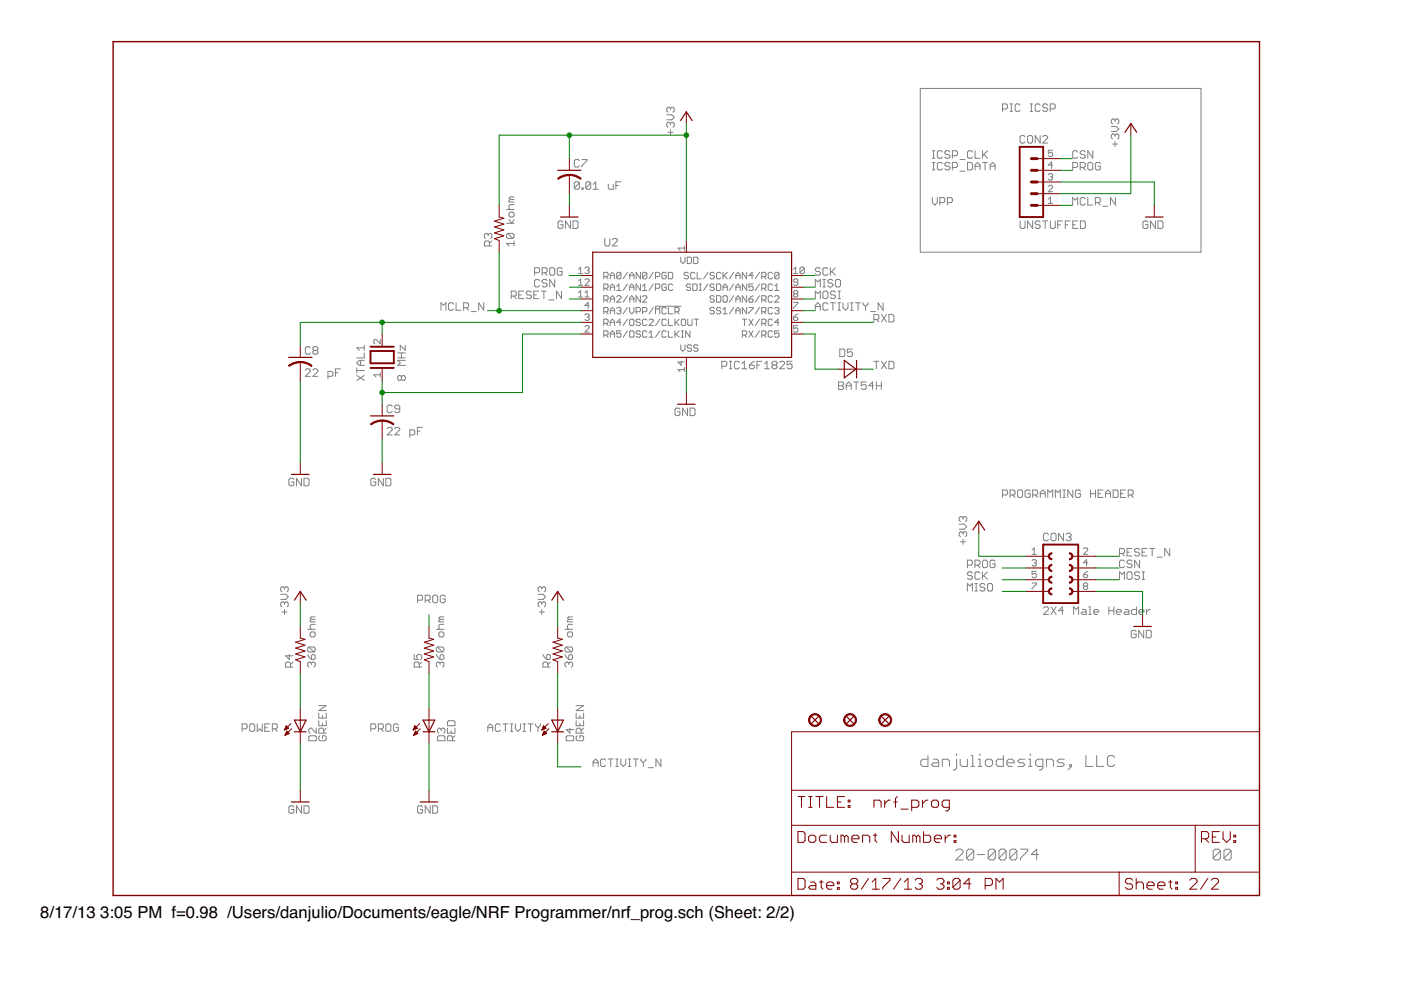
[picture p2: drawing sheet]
<svg xmlns="http://www.w3.org/2000/svg" width="297mm" height="210mm" viewBox="0 0 297 210" stroke-linecap="round" stroke-linejoin="round" font-family="sans-serif">
<defs><g id="words">
<g font-size="3.5">
<text x="8.5" y="194.7">8/17/13</text>
<text x="21.3" y="194.7">3:05 PM f=0.98 /Users/danjulio/Documents/eagle/NRF Programmer/nrf_prog.sch (Sheet: 2/2)</text>
</g>
</g></defs>
<g fill="#808080" stroke="#808080" stroke-width=".21">
<path d="M196.7 160.2v2.3z"/>
<path d="M195.6 162.5h1.1z"/>
<path d="M195.2 162.1l.4 .4z"/>
<path d="M195.2 161.4v.7z"/>
<path d="M195.2 161.4l.4-.4z"/>
<path d="M195.6 161h1.1z"/>
<path d="M197.9 161h.7z"/>
<path d="M198.6 161l.4 .4z"/>
<path d="M199 161.4v1.1z"/>
<path d="M197.9 162.5h1.1z"/>
<path d="M197.5 162.1l.4 .4z"/>
<path d="M197.5 162.1l.4-.4z"/>
<path d="M197.9 161.7h1.1z"/>
<path d="M199.8 161v1.5z"/>
<path d="M199.8 161h1.1z"/>
<path d="M200.9 161l.4 .4z"/>
<path d="M201.3 161.4v1.1z"/>
<path d="M202.1 163.2h.4z"/>
<path d="M202.8 162.9l-.3 .3z"/>
<path d="M202.8 161v1.9z"/>
<path d="M202.8 159.8v.4z"/>
<path d="M203.6 161v1.1z"/>
<path d="M203.6 162.1l.4 .4z"/>
<path d="M204 162.5h1.1z"/>
<path d="M205.1 161v1.5z"/>
<path d="M205.9 160.2h.3z"/>
<path d="M206.2 160.2v2.3z"/>
<path d="M205.9 162.5h.7z"/>
<path d="M207.4 161h.4z"/>
<path d="M207.8 161v1.5z"/>
<path d="M207.4 162.5h.8z"/>
<path d="M207.8 159.8v.4z"/>
<path d="M209.3 162.5h.8z"/>
<path d="M210.1 162.5l.3-.4z"/>
<path d="M210.4 161.4v.7z"/>
<path d="M210.1 161l.3 .4z"/>
<path d="M209.3 161h.8z"/>
<path d="M209.3 161l-.4 .4z"/>
<path d="M208.9 161.4v.7z"/>
<path d="M208.9 162.1l.4 .4z"/>
<path d="M212.7 160.2v2.3z"/>
<path d="M211.6 162.5h1.1z"/>
<path d="M211.2 162.1l.4 .4z"/>
<path d="M211.2 161.4v.7z"/>
<path d="M211.2 161.4l.4-.4z"/>
<path d="M211.6 161h1.1z"/>
<path d="M213.9 162.5h.7z"/>
<path d="M213.5 162.1l.4 .4z"/>
<path d="M213.5 161.4v.7z"/>
<path d="M213.5 161.4l.4-.4z"/>
<path d="M213.9 161h.7z"/>
<path d="M214.6 161l.4 .4z"/>
<path d="M215 161.4v.3z"/>
<path d="M213.5 161.7h1.5z"/>
<path d="M215.8 162.5h1.1z"/>
<path d="M216.9 162.5l.4-.4z"/>
<path d="M216.9 161.7l.4 .4z"/>
<path d="M216.2 161.7h.7z"/>
<path d="M215.8 161.4l.4 .3z"/>
<path d="M215.8 161.4l.4-.4z"/>
<path d="M216.2 161h1.1z"/>
<path d="M218.1 161h.3z"/>
<path d="M218.4 161v1.5z"/>
<path d="M218.1 162.5h.7z"/>
<path d="M218.4 159.8v.4z"/>
<path d="M220.3 163.2h.4z"/>
<path d="M220.7 163.2l.4-.3z"/>
<path d="M221.1 161v1.9z"/>
<path d="M220 161h1.1z"/>
<path d="M220 161l-.4 .4z"/>
<path d="M219.6 161.4v.7z"/>
<path d="M219.6 162.1l.4 .4z"/>
<path d="M220 162.5h1.1z"/>
<path d="M221.9 161v1.5z"/>
<path d="M221.9 161h1.1z"/>
<path d="M223 161l.4 .4z"/>
<path d="M223.4 161.4v1.1z"/>
<path d="M224.1 162.5h1.2z"/>
<path d="M225.3 162.5l.4-.4z"/>
<path d="M225.3 161.7l.4 .4z"/>
<path d="M224.5 161.7h.8z"/>
<path d="M224.1 161.4l.4 .3z"/>
<path d="M224.1 161.4l.4-.4z"/>
<path d="M224.5 161h1.2z"/>
<path d="M226.4 163.2l.8-.7z"/>
<path d="M227.2 162.1v.4z"/>
<path d="M226.8 162.1h.4z"/>
<path d="M226.8 162.1v.4z"/>
<path d="M226.8 162.5h.4z"/>
<path d="M230.2 160.2v2.3z"/>
<path d="M230.2 162.5h1.6z"/>
<path d="M232.5 160.2v2.3z"/>
<path d="M232.5 162.5h1.5z"/>
<path d="M235.9 160.2l.4 .4z"/>
<path d="M235.2 160.2h.7z"/>
<path d="M235.2 160.2l-.4 .4z"/>
<path d="M234.8 160.6v1.5z"/>
<path d="M234.8 162.1l.4 .4z"/>
<path d="M235.2 162.5h.7z"/>
<path d="M235.9 162.5l.4-.4z"/>
<path d="M202.6 182.3h1.6z"/>
<path d="M202.6 182.3l1.6-1.5z"/>
<path d="M204.2 180.4v.4z"/>
<path d="M203.8 180l.4 .4z"/>
<path d="M203 180h.8z"/>
<path d="M203 180l-.4 .4z"/>
<path d="M204.9 180.4v1.5z"/>
<path d="M204.9 180.4l.4-.4z"/>
<path d="M205.3 180h.8z"/>
<path d="M206.1 180l.4 .4z"/>
<path d="M206.5 180.4v1.5z"/>
<path d="M206.5 181.9l-.4 .4z"/>
<path d="M205.3 182.3h.8z"/>
<path d="M204.9 181.9l.4 .4z"/>
<path d="M204.9 181.9l1.6-1.5z"/>
<path d="M207.2 181.2h1.5z"/>
<path d="M209.5 180.4v1.5z"/>
<path d="M209.5 180.4l.4-.4z"/>
<path d="M209.9 180h.8z"/>
<path d="M210.7 180l.3 .4z"/>
<path d="M211 180.4v1.5z"/>
<path d="M211 181.9l-.3 .4z"/>
<path d="M209.9 182.3h.8z"/>
<path d="M209.5 181.9l.4 .4z"/>
<path d="M209.5 181.9l1.5-1.5z"/>
<path d="M211.8 180.4v1.5z"/>
<path d="M211.8 180.4l.4-.4z"/>
<path d="M212.2 180h.7z"/>
<path d="M212.9 180l.4 .4z"/>
<path d="M213.3 180.4v1.5z"/>
<path d="M213.3 181.9l-.4 .4z"/>
<path d="M212.2 182.3h.7z"/>
<path d="M211.8 181.9l.4 .4z"/>
<path d="M211.8 181.9l1.5-1.5z"/>
<path d="M214.1 180.4v1.5z"/>
<path d="M214.1 180.4l.4-.4z"/>
<path d="M214.5 180h.7z"/>
<path d="M215.2 180l.4 .4z"/>
<path d="M215.6 180.4v1.5z"/>
<path d="M215.6 181.9l-.4 .4z"/>
<path d="M214.5 182.3h.7z"/>
<path d="M214.1 181.9l.4 .4z"/>
<path d="M214.1 181.9l1.5-1.5z"/>
<path d="M216.4 180h1.5z"/>
<path d="M217.9 180v.4z"/>
<path d="M217.9 180.4l-1.5 1.5z"/>
<path d="M216.4 181.9v.4z"/>
<path d="M219.8 180v2.3z"/>
<path d="M219.8 180l-1.1 1.2z"/>
<path d="M218.7 181.2h1.5z"/>
<path d="M257.2 180.4v1.5z"/>
<path d="M257.2 180.4l.4-.4z"/>
<path d="M257.6 180h.8z"/>
<path d="M258.4 180l.3 .4z"/>
<path d="M258.7 180.4v1.5z"/>
<path d="M258.7 181.9l-.3 .4z"/>
<path d="M257.6 182.3h.8z"/>
<path d="M257.2 181.9l.4 .4z"/>
<path d="M257.2 181.9l1.5-1.5z"/>
<path d="M259.5 180.4v1.5z"/>
<path d="M259.5 180.4l.4-.4z"/>
<path d="M259.9 180h.7z"/>
<path d="M260.6 180l.4 .4z"/>
<path d="M261 180.4v1.5z"/>
<path d="M261 181.9l-.4 .4z"/>
<path d="M259.9 182.3h.7z"/>
<path d="M259.5 181.9l.4 .4z"/>
<path d="M259.5 181.9l1.5-1.5z"/>
<path d="M212.6 22v1.6z"/>
<path d="M212.6 22h.7z"/>
<path d="M213.3 22l.3 .3z"/>
<path d="M213.6 22.3v.5z"/>
<path d="M213.3 23.1l.3-.3z"/>
<path d="M212.6 23.1h.7z"/>
<path d="M214.1 23.6h.6z"/>
<path d="M214.4 22v1.6z"/>
<path d="M214.1 22h.6z"/>
<path d="M216 22l.3 .3z"/>
<path d="M215.5 22h.5z"/>
<path d="M215.5 22l-.3 .3z"/>
<path d="M215.2 22.3v1.1z"/>
<path d="M215.2 23.4l.3 .2z"/>
<path d="M215.5 23.6h.5z"/>
<path d="M216 23.6l.3-.2z"/>
<path d="M218.4 23.6h.5z"/>
<path d="M218.7 22v1.6z"/>
<path d="M218.4 22h.5z"/>
<path d="M220.3 22l.2 .3z"/>
<path d="M219.8 22h.5z"/>
<path d="M219.5 22.3l.3-.3z"/>
<path d="M219.5 22.3v1.1z"/>
<path d="M219.5 23.4l.3 .2z"/>
<path d="M219.8 23.6h.5z"/>
<path d="M220.3 23.6l.2-.2z"/>
<path d="M221.9 22l.2 .3z"/>
<path d="M221.3 22h.6z"/>
<path d="M221.3 22l-.2 .3z"/>
<path d="M221.1 22.3v.3z"/>
<path d="M221.1 22.6l.2 .2z"/>
<path d="M221.3 22.8h.6z"/>
<path d="M221.9 22.8l.2 .3z"/>
<path d="M222.1 23.1v.3z"/>
<path d="M221.9 23.6l.2-.2z"/>
<path d="M221.3 23.6h.6z"/>
<path d="M221.1 23.4l.2 .2z"/>
<path d="M222.7 22v1.6z"/>
<path d="M222.7 22h.8z"/>
<path d="M223.5 22l.2 .3z"/>
<path d="M223.7 22.3v.5z"/>
<path d="M223.5 23.1l.2-.3z"/>
<path d="M222.7 23.1h.8z"/>
<path d="M197.7 33.5h.5z"/>
<path d="M197.9 32v1.5z"/>
<path d="M197.7 32h.5z"/>
<path d="M199.5 32l.3 .2z"/>
<path d="M199 32h.5z"/>
<path d="M199 32l-.3 .2z"/>
<path d="M198.7 32.2v1.1z"/>
<path d="M198.7 33.3l.3 .2z"/>
<path d="M199 33.5h.5z"/>
<path d="M199.5 33.5l.3-.2z"/>
<path d="M201.1 32l.3 .2z"/>
<path d="M200.6 32h.5z"/>
<path d="M200.6 32l-.3 .2z"/>
<path d="M200.3 32.2v.3z"/>
<path d="M200.3 32.5l.3 .3z"/>
<path d="M200.6 32.8h.5z"/>
<path d="M201.1 32.8l.3 .2z"/>
<path d="M201.4 33v.3z"/>
<path d="M201.1 33.5l.3-.2z"/>
<path d="M200.6 33.5h.5z"/>
<path d="M200.3 33.3l.3 .2z"/>
<path d="M201.9 32v1.5z"/>
<path d="M201.9 32h.8z"/>
<path d="M202.7 32l.3 .2z"/>
<path d="M203 32.2v.6z"/>
<path d="M203 32.8l-.3 .2z"/>
<path d="M201.9 33h.8z"/>
<path d="M203.5 33.8h1.1z"/>
<path d="M205.9 32l.3 .2z"/>
<path d="M205.4 32h.5z"/>
<path d="M205.4 32l-.3 .2z"/>
<path d="M205.1 32.2v1.1z"/>
<path d="M205.1 33.3l.3 .2z"/>
<path d="M205.4 33.5h.5z"/>
<path d="M205.9 33.5l.3-.2z"/>
<path d="M206.7 32v1.5z"/>
<path d="M206.7 33.5h1.1z"/>
<path d="M208.3 32v1.5z"/>
<path d="M208.3 33l1.1-1z"/>
<path d="M208.6 32.8l.8 .7z"/>
<path d="M197.7 36h.5z"/>
<path d="M197.9 34.4v1.6z"/>
<path d="M197.7 34.4h.5z"/>
<path d="M199.5 34.4l.3 .3z"/>
<path d="M199 34.4h.5z"/>
<path d="M199 34.4l-.3 .3z"/>
<path d="M198.7 34.7v1.1z"/>
<path d="M198.7 35.8l.3 .2z"/>
<path d="M199 36h.5z"/>
<path d="M199.8 35.8l-.3 .2z"/>
<path d="M201.1 34.4l.3 .3z"/>
<path d="M200.6 34.4h.5z"/>
<path d="M200.6 34.4l-.3 .3z"/>
<path d="M200.3 34.7v.3z"/>
<path d="M200.3 35l.3 .2z"/>
<path d="M200.6 35.2h.5z"/>
<path d="M201.1 35.2l.3 .3z"/>
<path d="M201.4 35.5v.3z"/>
<path d="M201.1 36l.3-.2z"/>
<path d="M200.6 36h.5z"/>
<path d="M200.3 35.8l.3 .2z"/>
<path d="M201.9 34.4v1.6z"/>
<path d="M201.9 34.4h.8z"/>
<path d="M202.7 34.4l.3 .3z"/>
<path d="M203 34.7v.5z"/>
<path d="M203 35.2l-.3 .3z"/>
<path d="M201.9 35.5h.8z"/>
<path d="M203.5 36.3h1.1z"/>
<path d="M205.1 34.4v1.6z"/>
<path d="M205.1 36h.8z"/>
<path d="M206.2 35.8l-.3 .2z"/>
<path d="M206.2 34.7v1.1z"/>
<path d="M205.9 34.4l.3 .3z"/>
<path d="M205.1 34.4h.8z"/>
<path d="M206.7 35v1z"/>
<path d="M206.7 35l.6-.6z"/>
<path d="M207.3 34.4l.5 .6z"/>
<path d="M207.8 35v1z"/>
<path d="M206.7 35.2h1.1z"/>
<path d="M208.9 34.4v1.6z"/>
<path d="M208.3 34.4h1.1z"/>
<path d="M209.9 35v1z"/>
<path d="M209.9 35l.6-.6z"/>
<path d="M210.5 34.4l.5 .6z"/>
<path d="M211 35v1z"/>
<path d="M209.9 35.2h1.1z"/>
<path d="M197.7 41.9v1z"/>
<path d="M197.7 42.9l.5 .6z"/>
<path d="M198.2 43.5l.5-.6z"/>
<path d="M198.7 41.9v1z"/>
<path d="M199.3 41.9v1.6z"/>
<path d="M199.3 41.9h.8z"/>
<path d="M200.1 41.9l.2 .2z"/>
<path d="M200.3 42.1v.6z"/>
<path d="M200.3 42.7l-.2 .2z"/>
<path d="M199.3 42.9h.8z"/>
<path d="M200.9 41.9v1.6z"/>
<path d="M200.9 41.9h.8z"/>
<path d="M201.7 41.9l.2 .2z"/>
<path d="M201.9 42.1v.6z"/>
<path d="M201.7 42.9l.2-.2z"/>
<path d="M200.9 42.9h.8z"/>
<path d="M195.1 18.8v34.7z"/>
<path d="M195.1 53.5h59.5z"/>
<path d="M254.6 18.8v34.7z"/>
<path d="M195.1 18.8h59.5z"/>
<path d="M212.6 103.9v1.6z"/>
<path d="M212.6 103.9h.7z"/>
<path d="M213.3 103.9l.3 .2z"/>
<path d="M213.6 104.1v.6z"/>
<path d="M213.6 104.7l-.3 .2z"/>
<path d="M212.6 104.9h.7z"/>
<path d="M214.1 103.9v1.6z"/>
<path d="M214.1 103.9h.8z"/>
<path d="M214.9 103.9l.3 .2z"/>
<path d="M215.2 104.1v.6z"/>
<path d="M215.2 104.7l-.3 .2z"/>
<path d="M214.1 104.9h.8z"/>
<path d="M214.7 104.9l.5 .6z"/>
<path d="M216 103.9h.5z"/>
<path d="M216 103.9l-.2 .2z"/>
<path d="M215.8 104.1v1.1z"/>
<path d="M215.8 105.2l.2 .3z"/>
<path d="M216 105.5h.5z"/>
<path d="M216.5 105.5l.3-.3z"/>
<path d="M216.8 104.1v1.1z"/>
<path d="M216.5 103.9l.3 .2z"/>
<path d="M218.1 103.9l.3 .2z"/>
<path d="M217.6 103.9h.5z"/>
<path d="M217.3 104.1l.3-.2z"/>
<path d="M217.3 104.1v1.1z"/>
<path d="M217.3 105.2l.3 .3z"/>
<path d="M217.6 105.5h.5z"/>
<path d="M218.1 105.5l.3-.3z"/>
<path d="M218.4 104.7v.5z"/>
<path d="M217.9 104.7h.5z"/>
<path d="M218.9 103.9v1.6z"/>
<path d="M218.9 103.9h.9z"/>
<path d="M219.8 103.9l.2 .2z"/>
<path d="M220 104.1v.6z"/>
<path d="M220 104.7l-.2 .2z"/>
<path d="M218.9 104.9h.9z"/>
<path d="M219.5 104.9l.5 .6z"/>
<path d="M220.6 104.4v1.1z"/>
<path d="M220.6 104.4l.5-.5z"/>
<path d="M221.1 103.9l.5 .5z"/>
<path d="M221.6 104.4v1.1z"/>
<path d="M220.6 104.7h1z"/>
<path d="M222.1 103.9v1.6z"/>
<path d="M222.1 103.9l.6 .5z"/>
<path d="M222.7 104.4l.5-.5z"/>
<path d="M223.2 103.9v1.6z"/>
<path d="M223.8 103.9v1.6z"/>
<path d="M223.8 103.9l.5 .5z"/>
<path d="M224.3 104.4l.5-.5z"/>
<path d="M224.8 103.9v1.6z"/>
<path d="M225.3 105.5h.6z"/>
<path d="M225.6 103.9v1.6z"/>
<path d="M225.3 103.9h.6z"/>
<path d="M226.4 103.9v1.6z"/>
<path d="M226.4 103.9l1.1 1.6z"/>
<path d="M227.5 103.9v1.6z"/>
<path d="M228.8 103.9l.3 .2z"/>
<path d="M228.3 103.9h.5z"/>
<path d="M228.3 103.9l-.3 .2z"/>
<path d="M228 104.1v1.1z"/>
<path d="M228 105.2l.3 .3z"/>
<path d="M228.3 105.5h.5z"/>
<path d="M229.1 105.2l-.3 .3z"/>
<path d="M229.1 104.7v.5z"/>
<path d="M228.5 104.7h.6z"/>
<path d="M231.2 103.9v1.6z"/>
<path d="M231.2 104.7h1.1z"/>
<path d="M232.3 103.9v1.6z"/>
<path d="M232.8 103.9h1.1z"/>
<path d="M232.8 103.9v1.6z"/>
<path d="M232.8 105.5h1.1z"/>
<path d="M232.8 104.7h.5z"/>
<path d="M234.4 104.4v1.1z"/>
<path d="M234.4 104.4l.5-.5z"/>
<path d="M234.9 103.9l.6 .5z"/>
<path d="M235.5 104.4v1.1z"/>
<path d="M234.4 104.7h1.1z"/>
<path d="M236 103.9v1.6z"/>
<path d="M236 105.5h.8z"/>
<path d="M236.8 105.5l.3-.3z"/>
<path d="M237.1 104.1v1.1z"/>
<path d="M236.8 103.9l.3 .2z"/>
<path d="M236 103.9h.8z"/>
<path d="M237.6 103.9h1.1z"/>
<path d="M237.6 103.9v1.6z"/>
<path d="M237.6 105.5h1.1z"/>
<path d="M237.6 104.7h.5z"/>
<path d="M239.2 103.9v1.6z"/>
<path d="M239.2 103.9h.8z"/>
<path d="M240 103.9l.3 .2z"/>
<path d="M240.3 104.1v.6z"/>
<path d="M240.3 104.7l-.3 .2z"/>
<path d="M239.2 104.9h.8z"/>
<path d="M239.7 104.9l.6 .6z"/>
<path d="M51.3 153.5v1.6z"/>
<path d="M51.3 153.5h.8z"/>
<path d="M52.1 153.5l.3 .3z"/>
<path d="M52.4 153.8v.5z"/>
<path d="M52.1 154.5l.3-.2z"/>
<path d="M51.3 154.5h.8z"/>
<path d="M53.2 153.5h.5z"/>
<path d="M53.2 153.5l-.3 .3z"/>
<path d="M52.9 153.8v1z"/>
<path d="M52.9 154.8l.3 .3z"/>
<path d="M53.2 155.1h.5z"/>
<path d="M54 154.8l-.3 .3z"/>
<path d="M54 153.8v1z"/>
<path d="M53.7 153.5l.3 .3z"/>
<path d="M54.5 153.5v1.6z"/>
<path d="M54.5 155.1l.6-.6z"/>
<path d="M55.1 154.5l.5 .6z"/>
<path d="M55.6 153.5v1.6z"/>
<path d="M56.1 153.5h1.1z"/>
<path d="M56.1 153.5v1.6z"/>
<path d="M56.1 155.1h1.1z"/>
<path d="M56.1 154.3h.6z"/>
<path d="M57.7 153.5v1.6z"/>
<path d="M57.7 153.5h.8z"/>
<path d="M58.5 153.5l.3 .3z"/>
<path d="M58.8 153.8v.5z"/>
<path d="M58.5 154.5l.3-.2z"/>
<path d="M57.7 154.5h.8z"/>
<path d="M58.3 154.5l.5 .6z"/>
<path d="M78.6 153.5v1.6z"/>
<path d="M78.6 153.5h.8z"/>
<path d="M79.4 153.5l.3 .3z"/>
<path d="M79.7 153.8v.5z"/>
<path d="M79.4 154.5l.3-.2z"/>
<path d="M78.6 154.5h.8z"/>
<path d="M80.2 153.5v1.6z"/>
<path d="M80.2 153.5h.8z"/>
<path d="M81 153.5l.3 .3z"/>
<path d="M81.3 153.8v.5z"/>
<path d="M81 154.5l.3-.2z"/>
<path d="M80.2 154.5h.8z"/>
<path d="M80.8 154.5l.5 .6z"/>
<path d="M82.1 153.5h.5z"/>
<path d="M81.8 153.8l.3-.3z"/>
<path d="M81.8 153.8v1z"/>
<path d="M81.8 154.8l.3 .3z"/>
<path d="M82.1 155.1h.5z"/>
<path d="M82.9 154.8l-.3 .3z"/>
<path d="M82.9 153.8v1z"/>
<path d="M82.6 153.5l.3 .3z"/>
<path d="M84.2 153.5l.3 .3z"/>
<path d="M83.7 153.5h.5z"/>
<path d="M83.7 153.5l-.3 .3z"/>
<path d="M83.4 153.8v1z"/>
<path d="M83.4 154.8l.3 .3z"/>
<path d="M83.7 155.1h.5z"/>
<path d="M84.2 155.1l.3-.3z"/>
<path d="M84.5 154.3v.5z"/>
<path d="M83.9 154.3h.6z"/>
<path d="M103.4 154v1.1z"/>
<path d="M103.4 154l.5-.5z"/>
<path d="M103.9 153.5l.6 .5z"/>
<path d="M104.5 154v1.1z"/>
<path d="M103.4 154.3h1.1z"/>
<path d="M105.8 153.5l.3 .3z"/>
<path d="M105.3 153.5h.5z"/>
<path d="M105.3 153.5l-.3 .3z"/>
<path d="M105 153.8v1z"/>
<path d="M105 154.8l.3 .3z"/>
<path d="M105.3 155.1h.5z"/>
<path d="M105.8 155.1l.3-.3z"/>
<path d="M107.1 153.5v1.6z"/>
<path d="M106.6 153.5h1.1z"/>
<path d="M108.2 155.1h.6z"/>
<path d="M108.5 153.5v1.6z"/>
<path d="M108.2 153.5h.6z"/>
<path d="M109.3 153.5v1z"/>
<path d="M109.3 154.5l.5 .6z"/>
<path d="M109.8 155.1l.5-.6z"/>
<path d="M110.3 153.5v1z"/>
<path d="M110.9 155.1h.5z"/>
<path d="M111.1 153.5v1.6z"/>
<path d="M110.9 153.5h.5z"/>
<path d="M112.5 153.5v1.6z"/>
<path d="M112 153.5h1z"/>
<path d="M113.5 153.5v.3z"/>
<path d="M113.5 153.8l.6 .5z"/>
<path d="M114.1 154.3l.5-.5z"/>
<path d="M114.6 153.5v.3z"/>
<path d="M114.1 154.3v.8z"/>
<path d="M143.9 86.5l.3 .3z"/>
<path d="M143.4 86.5h.5z"/>
<path d="M143.4 86.5l-.3 .3z"/>
<path d="M143.1 86.8v1z"/>
<path d="M143.1 87.8l.3 .3z"/>
<path d="M143.4 88.1h.5z"/>
<path d="M144.2 87.8l-.3 .3z"/>
<path d="M144.2 87.3v.5z"/>
<path d="M143.6 87.3h.6z"/>
<path d="M144.7 86.5v1.6z"/>
<path d="M144.7 86.5l1.1 1.6z"/>
<path d="M145.8 86.5v1.6z"/>
<path d="M146.3 86.5v1.6z"/>
<path d="M146.3 88.1h.8z"/>
<path d="M147.4 87.8l-.3 .3z"/>
<path d="M147.4 86.8v1z"/>
<path d="M147.1 86.5l.3 .3z"/>
<path d="M146.3 86.5h.8z"/>
<path d="M142.2 27.5v1.1z"/>
<path d="M141.6 28.1h1.1z"/>
<path d="M141.4 26.7l.2 .3z"/>
<path d="M141.4 26.2v.5z"/>
<path d="M141.6 25.9l-.2 .3z"/>
<path d="M141.6 25.9h.3z"/>
<path d="M141.9 25.9l.3 .3z"/>
<path d="M142.2 26.2v.3z"/>
<path d="M142.2 26.2l.2-.3z"/>
<path d="M142.4 25.9h.3z"/>
<path d="M142.7 25.9l.3 .3z"/>
<path d="M143 26.2v.5z"/>
<path d="M142.7 27l.3-.3z"/>
<path d="M141.4 25.4h1z"/>
<path d="M142.4 25.4l.6-.5z"/>
<path d="M142.4 24.3l.6 .6z"/>
<path d="M141.4 24.3h1z"/>
<path d="M141.4 23.5l.2 .3z"/>
<path d="M141.4 23v.5z"/>
<path d="M141.6 22.7l-.2 .3z"/>
<path d="M141.6 22.7h.3z"/>
<path d="M141.9 22.7l.3 .3z"/>
<path d="M142.2 23v.3z"/>
<path d="M142.2 23l.2-.3z"/>
<path d="M142.4 22.7h.3z"/>
<path d="M142.7 22.7l.3 .3z"/>
<path d="M143 23v.5z"/>
<path d="M142.7 23.8l.3-.3z"/>
<path d="M121.8 38.8v1.1z"/>
<path d="M121.8 38.8l.2-.3z"/>
<path d="M122 38.5h.6z"/>
<path d="M122.6 38.5l.2 .3z"/>
<path d="M122.8 38.8v1.1z"/>
<path d="M122.8 39.9l-.2 .2z"/>
<path d="M122 40.1h.6z"/>
<path d="M121.8 39.9l.2 .2z"/>
<path d="M121.8 39.9l1-1.1z"/>
<path d="M123.4 39.9v.2z"/>
<path d="M123.4 39.9h.2z"/>
<path d="M123.6 39.9v.2z"/>
<path d="M123.4 40.1h.2z"/>
<path d="M124.2 38.8v1.1z"/>
<path d="M124.2 38.8l.2-.3z"/>
<path d="M124.4 38.5h.6z"/>
<path d="M125 38.5l.2 .3z"/>
<path d="M125.2 38.8v1.1z"/>
<path d="M125.2 39.9l-.2 .2z"/>
<path d="M124.4 40.1h.6z"/>
<path d="M124.2 39.9l.2 .2z"/>
<path d="M124.2 39.9l1-1.1z"/>
<path d="M125.8 39.1l.5-.6z"/>
<path d="M126.3 38.5v1.6z"/>
<path d="M125.8 40.1h1z"/>
<path d="M129 39.1v.8z"/>
<path d="M129 39.9l.2 .2z"/>
<path d="M129.2 40.1h.8z"/>
<path d="M130 39.1v1z"/>
<path d="M130.6 38.5v1.6z"/>
<path d="M130.6 38.5h1z"/>
<path d="M130.6 39.3h.5z"/>
<path d="M64.7 79.8h1.1z"/>
<path d="M64.7 79.8l1.1-1.1z"/>
<path d="M65.8 78.5v.2z"/>
<path d="M65.5 78.2l.3 .3z"/>
<path d="M65 78.2h.5z"/>
<path d="M65 78.2l-.3 .3z"/>
<path d="M66.3 79.8h1.1z"/>
<path d="M66.3 79.8l1.1-1.1z"/>
<path d="M67.4 78.5v.2z"/>
<path d="M67.1 78.2l.3 .3z"/>
<path d="M66.6 78.2h.5z"/>
<path d="M66.6 78.2l-.3 .3z"/>
<path d="M69.5 78.7v1.6z"/>
<path d="M69.5 78.7h.8z"/>
<path d="M70.3 78.7l.3 .3z"/>
<path d="M70.6 79v.5z"/>
<path d="M70.3 79.8l.3-.3z"/>
<path d="M69.5 79.8h.8z"/>
<path d="M71.1 78.2v1.6z"/>
<path d="M71.1 78.2h1.1z"/>
<path d="M71.1 79h.5z"/>
<path d="M82.1 92.2h1z"/>
<path d="M82.1 92.2l1-1.1z"/>
<path d="M83.1 90.9v.2z"/>
<path d="M82.9 90.6l.2 .3z"/>
<path d="M82.4 90.6h.5z"/>
<path d="M82.4 90.6l-.3 .3z"/>
<path d="M83.7 92.2h1.1z"/>
<path d="M83.7 92.2l1.1-1.1z"/>
<path d="M84.8 90.9v.2z"/>
<path d="M84.5 90.6l.3 .3z"/>
<path d="M83.9 90.6h.6z"/>
<path d="M83.9 90.6l-.2 .3z"/>
<path d="M86.9 91.1v1.6z"/>
<path d="M86.9 91.1h.8z"/>
<path d="M87.7 91.1l.2 .3z"/>
<path d="M87.9 91.4v.5z"/>
<path d="M87.9 91.9l-.2 .3z"/>
<path d="M86.9 92.2h.8z"/>
<path d="M88.5 90.6v1.6z"/>
<path d="M88.5 90.6h1.1z"/>
<path d="M88.5 91.4h.5z"/>
<path d="M107.4 51.6l.5 .6z"/>
<path d="M107.4 51.6h1.6z"/>
<path d="M109 51.1v1.1z"/>
<path d="M107.7 50.5h1z"/>
<path d="M107.4 50.3l.3 .2z"/>
<path d="M107.4 49.8v.5z"/>
<path d="M107.7 49.5l-.3 .3z"/>
<path d="M107.7 49.5h1z"/>
<path d="M108.7 49.5l.3 .3z"/>
<path d="M109 49.8v.5z"/>
<path d="M108.7 50.5l.3-.2z"/>
<path d="M107.7 49.5l1 1z"/>
<path d="M107.4 47.3h1.6z"/>
<path d="M109 46.6l-.5 .7z"/>
<path d="M107.9 46.6l.6 .7z"/>
<path d="M109 45.2v.6z"/>
<path d="M108.7 45l.3 .2z"/>
<path d="M108.2 45h.5z"/>
<path d="M108.2 45l-.3 .2z"/>
<path d="M107.9 45.2v.6z"/>
<path d="M107.9 45.8l.3 .2z"/>
<path d="M108.2 46h.5z"/>
<path d="M108.7 46l.3-.2z"/>
<path d="M107.4 44.4h1.6z"/>
<path d="M107.9 44.2l.3 .2z"/>
<path d="M107.9 43.6v.6z"/>
<path d="M107.9 43.6l.3-.2z"/>
<path d="M108.2 43.4h.8z"/>
<path d="M107.9 42.8h1.1z"/>
<path d="M107.9 42.6v.2z"/>
<path d="M108.2 42.3l-.3 .3z"/>
<path d="M108.2 42.3h.8z"/>
<path d="M107.9 42l.3 .3z"/>
<path d="M108.2 41.8l-.3 .2z"/>
<path d="M108.2 41.8h.8z"/>
<path d="M65.2 141.2l.3 .2z"/>
<path d="M65.2 140.6v.6z"/>
<path d="M65.5 140.4l-.3 .2z"/>
<path d="M65.5 140.4h.3z"/>
<path d="M65.8 140.4l.2 .2z"/>
<path d="M66 140.6v.3z"/>
<path d="M66 140.6l.3-.2z"/>
<path d="M66.3 140.4h.2z"/>
<path d="M66.5 140.4l.3 .2z"/>
<path d="M66.8 140.6v.6z"/>
<path d="M66.8 141.2l-.3 .2z"/>
<path d="M65.2 138.8l.3 .5z"/>
<path d="M65.5 139.3l.5 .5z"/>
<path d="M66 139.8h.5z"/>
<path d="M66.5 139.8l.3-.2z"/>
<path d="M66.8 139v.6z"/>
<path d="M66.5 138.8l.3 .2z"/>
<path d="M66.3 138.8h.2z"/>
<path d="M66.3 138.8l-.3 .2z"/>
<path d="M66 139v.8z"/>
<path d="M65.5 138.2h1z"/>
<path d="M65.2 138l.3 .2z"/>
<path d="M65.2 137.4v.6z"/>
<path d="M65.5 137.2l-.3 .2z"/>
<path d="M65.5 137.2h1z"/>
<path d="M66.5 137.2l.3 .2z"/>
<path d="M66.8 137.4v.6z"/>
<path d="M66.8 138l-.3 .2z"/>
<path d="M65.5 137.2l1 1z"/>
<path d="M66.8 134.2v.6z"/>
<path d="M66.5 134l.3 .2z"/>
<path d="M66 134h.5z"/>
<path d="M65.8 134.2l.2-.2z"/>
<path d="M65.8 134.2v.6z"/>
<path d="M65.8 134.8l.2 .2z"/>
<path d="M66 135h.5z"/>
<path d="M66.5 135l.3-.2z"/>
<path d="M65.2 133.4h1.6z"/>
<path d="M65.8 133.2l.2 .2z"/>
<path d="M65.8 132.7v.5z"/>
<path d="M66 132.4l-.2 .3z"/>
<path d="M66 132.4h.8z"/>
<path d="M65.8 131.8h1z"/>
<path d="M65.8 131.6v.2z"/>
<path d="M65.8 131.6l.2-.3z"/>
<path d="M66 131.3h.8z"/>
<path d="M65.8 131l.2 .3z"/>
<path d="M65.8 131l.2-.2z"/>
<path d="M66 130.8h.8z"/>
<path d="M92.5 141.2l.3 .2z"/>
<path d="M92.5 140.6v.6z"/>
<path d="M92.5 140.6l.3-.2z"/>
<path d="M92.8 140.4h.2z"/>
<path d="M93 140.4l.3 .2z"/>
<path d="M93.3 140.6v.3z"/>
<path d="M93.3 140.6l.3-.2z"/>
<path d="M93.6 140.4h.2z"/>
<path d="M93.8 140.4l.3 .2z"/>
<path d="M94.1 140.6v.6z"/>
<path d="M94.1 141.2l-.3 .2z"/>
<path d="M92.5 138.8l.3 .5z"/>
<path d="M92.8 139.3l.5 .5z"/>
<path d="M93.3 139.8h.5z"/>
<path d="M93.8 139.8l.3-.2z"/>
<path d="M94.1 139v.6z"/>
<path d="M93.8 138.8l.3 .2z"/>
<path d="M93.6 138.8h.2z"/>
<path d="M93.6 138.8l-.3 .2z"/>
<path d="M93.3 139v.8z"/>
<path d="M92.8 138.2h1z"/>
<path d="M92.5 138l.3 .2z"/>
<path d="M92.5 137.4v.6z"/>
<path d="M92.5 137.4l.3-.2z"/>
<path d="M92.8 137.2h1z"/>
<path d="M93.8 137.2l.3 .2z"/>
<path d="M94.1 137.4v.6z"/>
<path d="M94.1 138l-.3 .2z"/>
<path d="M92.8 137.2l1 1z"/>
<path d="M94.1 134.2v.6z"/>
<path d="M93.8 134l.3 .2z"/>
<path d="M93.3 134h.5z"/>
<path d="M93 134.2l.3-.2z"/>
<path d="M93 134.2v.6z"/>
<path d="M93 134.8l.3 .2z"/>
<path d="M93.3 135h.5z"/>
<path d="M93.8 135l.3-.2z"/>
<path d="M92.5 133.4h1.6z"/>
<path d="M93 133.2l.3 .2z"/>
<path d="M93 132.7v.5z"/>
<path d="M93.3 132.4l-.3 .3z"/>
<path d="M93.3 132.4h.8z"/>
<path d="M93 131.8h1.1z"/>
<path d="M93 131.6v.2z"/>
<path d="M93.3 131.3l-.3 .3z"/>
<path d="M93.3 131.3h.8z"/>
<path d="M93 131l.3 .3z"/>
<path d="M93 131l.3-.2z"/>
<path d="M93.3 130.8h.8z"/>
<path d="M119.8 141.2l.3 .2z"/>
<path d="M119.8 140.6v.6z"/>
<path d="M119.8 140.6l.3-.2z"/>
<path d="M120.1 140.4h.2z"/>
<path d="M120.3 140.4l.3 .2z"/>
<path d="M120.6 140.6v.3z"/>
<path d="M120.6 140.6l.2-.2z"/>
<path d="M120.8 140.4h.3z"/>
<path d="M121.1 140.4l.3 .2z"/>
<path d="M121.4 140.6v.6z"/>
<path d="M121.4 141.2l-.3 .2z"/>
<path d="M119.8 138.8l.3 .5z"/>
<path d="M120.1 139.3l.5 .5z"/>
<path d="M120.6 139.8h.5z"/>
<path d="M121.1 139.8l.3-.2z"/>
<path d="M121.4 139v.6z"/>
<path d="M121.1 138.8l.3 .2z"/>
<path d="M120.8 138.8h.3z"/>
<path d="M120.8 138.8l-.2 .2z"/>
<path d="M120.6 139v.8z"/>
<path d="M120.1 138.2h1z"/>
<path d="M119.8 138l.3 .2z"/>
<path d="M119.8 137.4v.6z"/>
<path d="M119.8 137.4l.3-.2z"/>
<path d="M120.1 137.2h1z"/>
<path d="M121.1 137.2l.3 .2z"/>
<path d="M121.4 137.4v.6z"/>
<path d="M121.4 138l-.3 .2z"/>
<path d="M120.1 137.2l1 1z"/>
<path d="M121.4 134.2v.6z"/>
<path d="M121.1 134l.3 .2z"/>
<path d="M120.6 134h.5z"/>
<path d="M120.3 134.2l.3-.2z"/>
<path d="M120.3 134.2v.6z"/>
<path d="M120.3 134.8l.3 .2z"/>
<path d="M120.6 135h.5z"/>
<path d="M121.1 135l.3-.2z"/>
<path d="M119.8 133.4h1.6z"/>
<path d="M120.3 133.2l.3 .2z"/>
<path d="M120.3 132.7v.5z"/>
<path d="M120.3 132.7l.3-.3z"/>
<path d="M120.6 132.4h.8z"/>
<path d="M120.3 131.8h1.1z"/>
<path d="M120.3 131.6v.2z"/>
<path d="M120.3 131.6l.3-.3z"/>
<path d="M120.6 131.3h.8z"/>
<path d="M120.3 131l.3 .3z"/>
<path d="M120.3 131l.3-.2z"/>
<path d="M120.6 130.8h.8z"/>
<path d="M153 76.6v1.6z"/>
<path d="M153 76.6h.8z"/>
<path d="M153.8 76.6l.3 .3z"/>
<path d="M154.1 76.9v.5z"/>
<path d="M153.8 77.7l.3-.3z"/>
<path d="M153 77.7h.8z"/>
<path d="M154.6 78.2h.6z"/>
<path d="M154.9 76.6v1.6z"/>
<path d="M154.6 76.6h.6z"/>
<path d="M156.5 76.6l.3 .3z"/>
<path d="M156 76.6h.5z"/>
<path d="M156 76.6l-.3 .3z"/>
<path d="M155.7 76.9v1z"/>
<path d="M155.7 77.9l.3 .3z"/>
<path d="M156 78.2h.5z"/>
<path d="M156.5 78.2l.3-.3z"/>
<path d="M157.3 77.1l.5-.5z"/>
<path d="M157.8 76.6v1.6z"/>
<path d="M157.3 78.2h1z"/>
<path d="M159.4 76.9l.6-.3z"/>
<path d="M159.4 76.9l-.5 .5z"/>
<path d="M158.9 77.4v.5z"/>
<path d="M158.9 77.9l.3 .3z"/>
<path d="M159.2 78.2h.5z"/>
<path d="M159.7 78.2l.3-.3z"/>
<path d="M160 77.7v.2z"/>
<path d="M159.7 77.4l.3 .3z"/>
<path d="M158.9 77.4h.8z"/>
<path d="M160.5 76.6v1.6z"/>
<path d="M160.5 76.6h1z"/>
<path d="M160.5 77.4h.5z"/>
<path d="M162.1 77.1l.5-.5z"/>
<path d="M162.6 76.6v1.6z"/>
<path d="M162.1 78.2h1.1z"/>
<path d="M163.7 76.9l.3-.3z"/>
<path d="M164 76.6h.5z"/>
<path d="M164.5 76.6l.2 .3z"/>
<path d="M164.7 76.9v.2z"/>
<path d="M164.7 77.1l-.2 .3z"/>
<path d="M164.5 77.4l.2 .3z"/>
<path d="M164.7 77.7v.2z"/>
<path d="M164.7 77.9l-.2 .3z"/>
<path d="M164 78.2h.5z"/>
<path d="M163.7 77.9l.3 .3z"/>
<path d="M163.7 77.7v.2z"/>
<path d="M163.7 77.7l.3-.3z"/>
<path d="M163.7 77.1l.3 .3z"/>
<path d="M163.7 76.9v.2z"/>
<path d="M164 77.4h.5z"/>
<path d="M165.3 78.2h1z"/>
<path d="M165.3 78.2l1-1.1z"/>
<path d="M166.3 76.9v.2z"/>
<path d="M166.1 76.6l.2 .3z"/>
<path d="M165.5 76.6h.6z"/>
<path d="M165.5 76.6l-.2 .3z"/>
<path d="M166.9 76.6h1z"/>
<path d="M166.9 76.6v.8z"/>
<path d="M166.9 77.4l.5-.3z"/>
<path d="M167.4 77.1h.3z"/>
<path d="M167.7 77.1l.2 .3z"/>
<path d="M167.9 77.4v.5z"/>
<path d="M167.7 78.2l.2-.3z"/>
<path d="M167.2 78.2h.5z"/>
<path d="M166.9 77.9l.3 .3z"/>
<path d="M67.8 156l-.2 .3z"/>
<path d="M67.6 156.3v.5z"/>
<path d="M67.6 156.8l.2 .3z"/>
<path d="M67.8 157.1h1.1z"/>
<path d="M69.2 156.8l-.3 .3z"/>
<path d="M69.2 156.3v.5z"/>
<path d="M68.9 156l.3 .3z"/>
<path d="M68.4 156h.5z"/>
<path d="M68.4 156v.5z"/>
<path d="M67.6 155.4h1.6z"/>
<path d="M67.6 154.7v.7z"/>
<path d="M67.8 154.4l-.2 .3z"/>
<path d="M67.8 154.4h.6z"/>
<path d="M68.4 154.4l.2 .3z"/>
<path d="M68.6 154.7v.7z"/>
<path d="M68.6 154.9l.6-.5z"/>
<path d="M67.6 152.8v1.1z"/>
<path d="M67.6 153.9h1.6z"/>
<path d="M69.2 152.8v1.1z"/>
<path d="M68.4 153.3v.6z"/>
<path d="M67.6 151.2v1.1z"/>
<path d="M67.6 152.3h1.6z"/>
<path d="M69.2 151.2v1.1z"/>
<path d="M68.4 151.7v.6z"/>
<path d="M67.6 150.7h1.6z"/>
<path d="M67.6 150.7l1.6-1.1z"/>
<path d="M67.6 149.6h1.6z"/>
<path d="M94.9 157.1h1.6z"/>
<path d="M94.9 156.3v.8z"/>
<path d="M95.1 156l-.2 .3z"/>
<path d="M95.1 156h.6z"/>
<path d="M95.7 156l.2 .3z"/>
<path d="M95.9 156.3v.8z"/>
<path d="M95.9 156.5l.6-.5z"/>
<path d="M94.9 154.4v1z"/>
<path d="M94.9 155.4h1.6z"/>
<path d="M96.5 154.4v1z"/>
<path d="M95.7 154.9v.5z"/>
<path d="M94.9 153.9h1.6z"/>
<path d="M96.5 153.1v.8z"/>
<path d="M96.2 152.8l.3 .3z"/>
<path d="M95.1 152.8h1.1z"/>
<path d="M95.1 152.8l-.2 .3z"/>
<path d="M94.9 153.1v.8z"/>
<path d="M122.4 156l-.2 .3z"/>
<path d="M122.2 156.3v.5z"/>
<path d="M122.2 156.8l.2 .3z"/>
<path d="M122.4 157.1h1.1z"/>
<path d="M123.5 157.1l.2-.3z"/>
<path d="M123.7 156.3v.5z"/>
<path d="M123.5 156l.2 .3z"/>
<path d="M122.9 156h.6z"/>
<path d="M122.9 156v.5z"/>
<path d="M122.2 155.4h1.5z"/>
<path d="M122.2 154.7v.7z"/>
<path d="M122.4 154.4l-.2 .3z"/>
<path d="M122.4 154.4h.5z"/>
<path d="M122.9 154.4l.3 .3z"/>
<path d="M123.2 154.7v.7z"/>
<path d="M123.2 154.9l.5-.5z"/>
<path d="M122.2 152.8v1.1z"/>
<path d="M122.2 153.9h1.5z"/>
<path d="M123.7 152.8v1.1z"/>
<path d="M122.9 153.3v.6z"/>
<path d="M122.2 151.2v1.1z"/>
<path d="M122.2 152.3h1.5z"/>
<path d="M123.7 151.2v1.1z"/>
<path d="M122.9 151.7v.6z"/>
<path d="M122.2 150.7h1.5z"/>
<path d="M122.2 150.7l1.5-1.1z"/>
<path d="M122.2 149.6h1.5z"/>
<path d="M177.8 81v1.6z"/>
<path d="M177.8 81h.8z"/>
<path d="M178.6 81l.3 .3z"/>
<path d="M178.9 81.3v.2z"/>
<path d="M178.9 81.5l-.3 .3z"/>
<path d="M178.6 81.8l.3 .2z"/>
<path d="M178.9 82v.3z"/>
<path d="M178.9 82.3l-.3 .3z"/>
<path d="M177.8 82.6h.8z"/>
<path d="M177.8 81.8h.8z"/>
<path d="M179.4 81.5v1.1z"/>
<path d="M179.9 81l-.5 .5z"/>
<path d="M179.9 81l.6 .5z"/>
<path d="M180.5 81.5v1.1z"/>
<path d="M179.4 81.8h1.1z"/>
<path d="M181.5 81v1.6z"/>
<path d="M181 81h1.1z"/>
<path d="M182.6 81h1.1z"/>
<path d="M182.6 81v.8z"/>
<path d="M182.6 81.8l.5-.3z"/>
<path d="M183.1 81.5h.3z"/>
<path d="M183.4 81.5l.3 .3z"/>
<path d="M183.7 81.8v.5z"/>
<path d="M183.4 82.6l.3-.3z"/>
<path d="M182.9 82.6h.5z"/>
<path d="M182.6 82.3l.3 .3z"/>
<path d="M185 81v1.6z"/>
<path d="M185 81l-.8 .8z"/>
<path d="M184.2 81.8h1.1z"/>
<path d="M185.8 81v1.6z"/>
<path d="M185.8 81.8h1.1z"/>
<path d="M186.9 81v1.6z"/>
<path d="M216.3 46.8v1.4z"/>
<path d="M216.3 48.2l.2 .2z"/>
<path d="M216.5 48.4h.6z"/>
<path d="M217.1 48.4l.2-.2z"/>
<path d="M217.3 46.8v1.4z"/>
<path d="M217.9 46.8v1.6z"/>
<path d="M217.9 46.8l1 1.6z"/>
<path d="M218.9 46.8v1.6z"/>
<path d="M220.3 46.8l.2 .3z"/>
<path d="M219.7 46.8h.6z"/>
<path d="M219.7 46.8l-.2 .3z"/>
<path d="M219.5 47.1v.3z"/>
<path d="M219.5 47.4l.2 .2z"/>
<path d="M219.7 47.6h.6z"/>
<path d="M220.3 47.6l.2 .3z"/>
<path d="M220.5 47.9v.3z"/>
<path d="M220.3 48.4l.2-.2z"/>
<path d="M219.7 48.4h.6z"/>
<path d="M219.5 48.2l.2 .2z"/>
<path d="M221.6 46.8v1.6z"/>
<path d="M221.1 46.8h1z"/>
<path d="M222.7 46.8v1.4z"/>
<path d="M222.7 48.2l.2 .2z"/>
<path d="M222.9 48.4h.6z"/>
<path d="M223.5 48.4l.2-.2z"/>
<path d="M223.7 46.8v1.4z"/>
<path d="M224.3 46.8v1.6z"/>
<path d="M224.3 46.8h1z"/>
<path d="M224.3 47.6h.5z"/>
<path d="M225.9 46.8v1.6z"/>
<path d="M225.9 46.8h1z"/>
<path d="M225.9 47.6h.5z"/>
<path d="M227.5 46.8h1z"/>
<path d="M227.5 46.8v1.6z"/>
<path d="M227.5 48.4h1z"/>
<path d="M227.5 47.6h.5z"/>
<path d="M229.1 46.8v1.6z"/>
<path d="M229.1 48.4h.7z"/>
<path d="M229.8 48.4l.3-.2z"/>
<path d="M230.1 47.1v1.1z"/>
<path d="M229.8 46.8l.3 .3z"/>
<path d="M229.1 46.8h.7z"/>
<path d="M84.3 80.4l.3 .3z"/>
<path d="M84.3 79.9v.5z"/>
<path d="M84.6 79.6l-.3 .3z"/>
<path d="M84.6 79.6h.3z"/>
<path d="M84.9 79.6l.2 .3z"/>
<path d="M85.1 79.9l.3-.3z"/>
<path d="M85.4 79.6h.2z"/>
<path d="M85.6 79.6l.3 .3z"/>
<path d="M85.9 79.9v.5z"/>
<path d="M85.6 80.7l.3-.3z"/>
<path d="M85.4 80.7h.2z"/>
<path d="M85.1 80.4l.3 .3z"/>
<path d="M85.1 80.4l-.2 .3z"/>
<path d="M84.6 80.7h.3z"/>
<path d="M85.1 79.9v.5z"/>
<path d="M84.3 77.5h1.6z"/>
<path d="M84.3 77.5l.6-.6z"/>
<path d="M84.3 76.4l.6 .5z"/>
<path d="M84.3 76.4h1.6z"/>
<path d="M84.3 75.9h1.6z"/>
<path d="M85.1 74.8v1.1z"/>
<path d="M84.3 74.8h1.6z"/>
<path d="M84.9 73.2v1.1z"/>
<path d="M84.9 73.2l1 1.1z"/>
<path d="M85.9 73.2v1.1z"/>
<path d="M62.1 170.8l.2 .3z"/>
<path d="M61.5 170.8h.6z"/>
<path d="M61.5 170.8l-.2 .3z"/>
<path d="M61.3 171.1v1.1z"/>
<path d="M61.3 172.2l.2 .2z"/>
<path d="M61.5 172.4h.6z"/>
<path d="M62.3 172.2l-.2 .2z"/>
<path d="M62.3 171.6v.6z"/>
<path d="M61.8 171.6h.5z"/>
<path d="M62.9 170.8v1.6z"/>
<path d="M62.9 170.8l1 1.6z"/>
<path d="M63.9 170.8v1.6z"/>
<path d="M64.5 170.8v1.6z"/>
<path d="M64.5 172.4h.8z"/>
<path d="M65.5 172.2l-.2 .2z"/>
<path d="M65.5 171.1v1.1z"/>
<path d="M65.3 170.8l.2 .3z"/>
<path d="M64.5 170.8h.8z"/>
<path d="M89.3 170.8l.3 .3z"/>
<path d="M88.8 170.8h.5z"/>
<path d="M88.8 170.8l-.3 .3z"/>
<path d="M88.5 171.1v1.1z"/>
<path d="M88.5 172.2l.3 .2z"/>
<path d="M88.8 172.4h.5z"/>
<path d="M89.3 172.4l.3-.2z"/>
<path d="M89.6 171.6v.6z"/>
<path d="M89.1 171.6h.5z"/>
<path d="M90.1 170.8v1.6z"/>
<path d="M90.1 170.8l1.1 1.6z"/>
<path d="M91.2 170.8v1.6z"/>
<path d="M91.7 170.8v1.6z"/>
<path d="M91.7 172.4h.8z"/>
<path d="M92.5 172.4l.3-.2z"/>
<path d="M92.8 171.1v1.1z"/>
<path d="M92.5 170.8l.3 .3z"/>
<path d="M91.7 170.8h.8z"/>
<path d="M119.1 46.8l.3 .3z"/>
<path d="M118.6 46.8h.5z"/>
<path d="M118.6 46.8l-.3 .3z"/>
<path d="M118.3 47.1v1.1z"/>
<path d="M118.3 48.2l.3 .2z"/>
<path d="M118.6 48.4h.5z"/>
<path d="M119.1 48.4l.3-.2z"/>
<path d="M119.4 47.6v.6z"/>
<path d="M118.8 47.6h.6z"/>
<path d="M119.9 46.8v1.6z"/>
<path d="M119.9 46.8l1.1 1.6z"/>
<path d="M121 46.8v1.6z"/>
<path d="M121.5 46.8v1.6z"/>
<path d="M121.5 48.4h.8z"/>
<path d="M122.3 48.4l.3-.2z"/>
<path d="M122.6 47.1v1.1z"/>
<path d="M122.3 46.8l.3 .3z"/>
<path d="M121.5 46.8h.8z"/>
<path d="M62.1 101.4l.2 .3z"/>
<path d="M61.5 101.4h.6z"/>
<path d="M61.3 101.7l.2-.3z"/>
<path d="M61.3 101.7v1z"/>
<path d="M61.3 102.7l.2 .3z"/>
<path d="M61.5 103h.6z"/>
<path d="M62.3 102.7l-.2 .3z"/>
<path d="M62.3 102.2v.5z"/>
<path d="M61.8 102.2h.5z"/>
<path d="M62.9 101.4v1.6z"/>
<path d="M62.9 101.4l1 1.6z"/>
<path d="M63.9 101.4v1.6z"/>
<path d="M64.5 101.4v1.6z"/>
<path d="M64.5 103h.8z"/>
<path d="M65.5 102.7l-.2 .3z"/>
<path d="M65.5 101.7v1z"/>
<path d="M65.3 101.4l.2 .3z"/>
<path d="M64.5 101.4h.8z"/>
<path d="M79.4 101.4l.3 .3z"/>
<path d="M78.9 101.4h.5z"/>
<path d="M78.6 101.7l.3-.3z"/>
<path d="M78.6 101.7v1z"/>
<path d="M78.6 102.7l.3 .3z"/>
<path d="M78.9 103h.5z"/>
<path d="M79.7 102.7l-.3 .3z"/>
<path d="M79.7 102.2v.5z"/>
<path d="M79.1 102.2h.6z"/>
<path d="M80.2 101.4v1.6z"/>
<path d="M80.2 101.4l1.1 1.6z"/>
<path d="M81.3 101.4v1.6z"/>
<path d="M81.8 101.4v1.6z"/>
<path d="M81.8 103h.8z"/>
<path d="M82.9 102.7l-.3 .3z"/>
<path d="M82.9 101.7v1z"/>
<path d="M82.6 101.4l.3 .3z"/>
<path d="M81.8 101.4h.8z"/>
<path d="M236.4 30v1.1z"/>
<path d="M235.9 30.5h1z"/>
<path d="M235.6 29.2l.3 .3z"/>
<path d="M235.6 28.7v.5z"/>
<path d="M235.9 28.4l-.3 .3z"/>
<path d="M235.9 28.4h.3z"/>
<path d="M236.2 28.4l.2 .3z"/>
<path d="M236.4 28.7v.2z"/>
<path d="M236.4 28.7l.3-.3z"/>
<path d="M236.7 28.4h.2z"/>
<path d="M236.9 28.4l.3 .3z"/>
<path d="M237.2 28.7v.5z"/>
<path d="M236.9 29.5l.3-.3z"/>
<path d="M235.6 27.9h1.1z"/>
<path d="M236.7 27.9l.5-.6z"/>
<path d="M236.7 26.8l.5 .5z"/>
<path d="M235.6 26.8h1.1z"/>
<path d="M235.6 26l.3 .3z"/>
<path d="M235.6 25.5v.5z"/>
<path d="M235.9 25.2l-.3 .3z"/>
<path d="M235.9 25.2h.3z"/>
<path d="M236.2 25.2l.2 .3z"/>
<path d="M236.4 25.5v.2z"/>
<path d="M236.4 25.5l.3-.3z"/>
<path d="M236.7 25.2h.2z"/>
<path d="M236.9 25.2l.3 .3z"/>
<path d="M237.2 25.5v.5z"/>
<path d="M236.9 26.3l.3-.3z"/>
<path d="M243.1 46.8l.3 .3z"/>
<path d="M242.6 46.8h.5z"/>
<path d="M242.3 47.1l.3-.3z"/>
<path d="M242.3 47.1v1.1z"/>
<path d="M242.3 48.2l.3 .2z"/>
<path d="M242.6 48.4h.5z"/>
<path d="M243.1 48.4l.3-.2z"/>
<path d="M243.4 47.6v.6z"/>
<path d="M242.8 47.6h.6z"/>
<path d="M243.9 46.8v1.6z"/>
<path d="M243.9 46.8l1.1 1.6z"/>
<path d="M245 46.8v1.6z"/>
<path d="M245.5 46.8v1.6z"/>
<path d="M245.5 48.4h.8z"/>
<path d="M246.3 48.4l.3-.2z"/>
<path d="M246.6 47.1v1.1z"/>
<path d="M246.3 46.8l.3 .3z"/>
<path d="M245.5 46.8h.8z"/>
<path d="M60.3 129.2v1.1z"/>
<path d="M59.8 129.8h1.1z"/>
<path d="M59.5 128.4l.3 .3z"/>
<path d="M59.5 127.9v.5z"/>
<path d="M59.5 127.9l.3-.3z"/>
<path d="M59.8 127.6h.2z"/>
<path d="M60 127.6l.3 .3z"/>
<path d="M60.3 127.9v.2z"/>
<path d="M60.6 127.6l-.3 .3z"/>
<path d="M60.6 127.6h.3z"/>
<path d="M60.9 127.6l.2 .3z"/>
<path d="M61.1 127.9v.5z"/>
<path d="M60.9 128.7l.2-.3z"/>
<path d="M59.5 127.1h1.1z"/>
<path d="M61.1 126.5l-.5 .6z"/>
<path d="M60.6 126l.5 .5z"/>
<path d="M59.5 126h1.1z"/>
<path d="M59.5 125.2l.3 .3z"/>
<path d="M59.5 124.7v.5z"/>
<path d="M59.5 124.7l.3-.3z"/>
<path d="M59.8 124.4h.2z"/>
<path d="M60 124.4l.3 .3z"/>
<path d="M60.3 124.7v.2z"/>
<path d="M60.3 124.7l.3-.3z"/>
<path d="M60.6 124.4h.3z"/>
<path d="M60.9 124.4l.2 .3z"/>
<path d="M61.1 124.7v.5z"/>
<path d="M61.1 125.2l-.2 .3z"/>
<path d="M114.9 129.2v1.1z"/>
<path d="M114.3 129.8h1.1z"/>
<path d="M114.1 128.4l.2 .3z"/>
<path d="M114.1 127.9v.5z"/>
<path d="M114.3 127.6l-.2 .3z"/>
<path d="M114.3 127.6h.3z"/>
<path d="M114.6 127.6l.3 .3z"/>
<path d="M114.9 127.9v.2z"/>
<path d="M115.1 127.6l-.2 .3z"/>
<path d="M115.1 127.6h.3z"/>
<path d="M115.4 127.6l.3 .3z"/>
<path d="M115.7 127.9v.5z"/>
<path d="M115.4 128.7l.3-.3z"/>
<path d="M114.1 127.1h1z"/>
<path d="M115.7 126.5l-.6 .6z"/>
<path d="M115.1 126l.6 .5z"/>
<path d="M114.1 126h1z"/>
<path d="M114.1 125.2l.2 .3z"/>
<path d="M114.1 124.7v.5z"/>
<path d="M114.1 124.7l.2-.3z"/>
<path d="M114.3 124.4h.3z"/>
<path d="M114.6 124.4l.3 .3z"/>
<path d="M114.9 124.7v.2z"/>
<path d="M114.9 124.7l.2-.3z"/>
<path d="M115.1 124.4h.3z"/>
<path d="M115.4 124.4l.3 .3z"/>
<path d="M115.7 124.7v.5z"/>
<path d="M115.7 125.2l-.3 .3z"/>
<path d="M221.2 130.3h1.1z"/>
<path d="M221.2 130.3l1.1-1.1z"/>
<path d="M222.3 128.9v.3z"/>
<path d="M222 128.7l.3 .2z"/>
<path d="M221.5 128.7h.5z"/>
<path d="M221.5 128.7l-.3 .2z"/>
<path d="M222.8 128.7l1.1 1.6z"/>
<path d="M223.9 128.7l-1.1 1.6z"/>
<path d="M225.2 128.7v1.6z"/>
<path d="M225.2 128.7l-.8 .8z"/>
<path d="M224.4 129.5h1.1z"/>
<path d="M227.6 128.7v1.6z"/>
<path d="M227.6 128.7l.6 .5z"/>
<path d="M228.7 128.7l-.5 .5z"/>
<path d="M228.7 128.7v1.6z"/>
<path d="M229.5 129.2h.5z"/>
<path d="M230 129.2l.3 .3z"/>
<path d="M230.3 129.5v.8z"/>
<path d="M229.5 130.3h.8z"/>
<path d="M229.2 130l.3 .3z"/>
<path d="M229.5 129.8l-.3 .2z"/>
<path d="M229.5 129.8h.8z"/>
<path d="M230.8 128.7h.3z"/>
<path d="M231.1 128.7v1.6z"/>
<path d="M230.8 130.3h.6z"/>
<path d="M232.2 130.3h.5z"/>
<path d="M231.9 130l.3 .3z"/>
<path d="M231.9 129.5v.5z"/>
<path d="M231.9 129.5l.3-.3z"/>
<path d="M232.2 129.2h.5z"/>
<path d="M232.7 129.2l.3 .3z"/>
<path d="M233 129.5v.3z"/>
<path d="M231.9 129.8h1.1z"/>
<path d="M235.1 128.7v1.6z"/>
<path d="M235.1 129.5h1.1z"/>
<path d="M236.2 128.7v1.6z"/>
<path d="M237 130.3h.5z"/>
<path d="M236.7 130l.3 .3z"/>
<path d="M236.7 129.5v.5z"/>
<path d="M236.7 129.5l.3-.3z"/>
<path d="M237 129.2h.5z"/>
<path d="M237.5 129.2l.2 .3z"/>
<path d="M237.7 129.5v.3z"/>
<path d="M236.7 129.8h1z"/>
<path d="M238.5 129.2h.6z"/>
<path d="M239.1 129.2l.3 .3z"/>
<path d="M239.4 129.5v.8z"/>
<path d="M238.5 130.3h.9z"/>
<path d="M238.3 130l.2 .3z"/>
<path d="M238.3 130l.2-.2z"/>
<path d="M238.5 129.8h.9z"/>
<path d="M240.9 128.7v1.6z"/>
<path d="M240.2 130.3h.7z"/>
<path d="M239.9 130l.3 .3z"/>
<path d="M239.9 129.5v.5z"/>
<path d="M239.9 129.5l.3-.3z"/>
<path d="M240.2 129.2h.7z"/>
<path d="M241.7 130.3h.6z"/>
<path d="M241.5 130l.2 .3z"/>
<path d="M241.5 129.5v.5z"/>
<path d="M241.5 129.5l.2-.3z"/>
<path d="M241.7 129.2h.6z"/>
<path d="M242.3 129.2l.2 .3z"/>
<path d="M242.5 129.5v.3z"/>
<path d="M241.5 129.8h1z"/>
<path d="M243.1 129.2v1.1z"/>
<path d="M243.1 129.8l.5-.6z"/>
<path d="M243.6 129.2h.3z"/>
<path d="M204.2 114.3v1.1z"/>
<path d="M203.6 114.9h1.1z"/>
<path d="M203.4 113.5l.2 .3z"/>
<path d="M203.4 113v.5z"/>
<path d="M203.4 113l.2-.3z"/>
<path d="M203.6 112.7h.3z"/>
<path d="M203.9 112.7l.3 .3z"/>
<path d="M204.2 113v.3z"/>
<path d="M204.4 112.7l-.2 .3z"/>
<path d="M204.4 112.7h.3z"/>
<path d="M204.7 112.7l.3 .3z"/>
<path d="M205 113v.5z"/>
<path d="M205 113.5l-.3 .3z"/>
<path d="M203.4 112.2h1z"/>
<path d="M204.4 112.2l.6-.5z"/>
<path d="M204.4 111.1l.6 .6z"/>
<path d="M203.4 111.1h1z"/>
<path d="M203.4 110.3l.2 .3z"/>
<path d="M203.4 109.8v.5z"/>
<path d="M203.4 109.8l.2-.3z"/>
<path d="M203.6 109.5h.3z"/>
<path d="M203.9 109.5l.3 .3z"/>
<path d="M204.2 109.8v.3z"/>
<path d="M204.2 109.8l.2-.3z"/>
<path d="M204.4 109.5h.3z"/>
<path d="M204.7 109.5l.3 .3z"/>
<path d="M205 109.8v.5z"/>
<path d="M205 110.3l-.3 .3z"/>
<path d="M240.6 133.6l.3 .3z"/>
<path d="M240.1 133.6h.5z"/>
<path d="M240.1 133.6l-.3 .3z"/>
<path d="M239.8 133.9v1.1z"/>
<path d="M239.8 135l.3 .2z"/>
<path d="M240.1 135.2h.5z"/>
<path d="M240.6 135.2l.3-.2z"/>
<path d="M240.9 134.4v.6z"/>
<path d="M240.4 134.4h.5z"/>
<path d="M241.4 133.6v1.6z"/>
<path d="M241.4 133.6l1.1 1.6z"/>
<path d="M242.5 133.6v1.6z"/>
<path d="M243 133.6v1.6z"/>
<path d="M243 135.2h.8z"/>
<path d="M243.8 135.2l.3-.2z"/>
<path d="M244.1 133.9v1.1z"/>
<path d="M243.8 133.6l.3 .3z"/>
<path d="M243 133.6h.8z"/>
<path d="M122.6 33.8l.2 .3z"/>
<path d="M122 33.8h.6z"/>
<path d="M121.8 34.1l.2-.3z"/>
<path d="M121.8 34.1v1z"/>
<path d="M121.8 35.1l.2 .3z"/>
<path d="M122 35.4h.6z"/>
<path d="M122.8 35.1l-.2 .3z"/>
<path d="M123.4 33.8h1z"/>
<path d="M124.4 33.8v.3z"/>
<path d="M124.4 34.1l-1 1z"/>
<path d="M123.4 35.1v.3z"/>
<path d="M65.5 73.5l.3 .3z"/>
<path d="M65 73.5h.5z"/>
<path d="M64.7 73.8l.3-.3z"/>
<path d="M64.7 73.8v1z"/>
<path d="M64.7 74.8l.3 .3z"/>
<path d="M65 75.1h.5z"/>
<path d="M65.8 74.8l-.3 .3z"/>
<path d="M66.3 73.8l.3-.3z"/>
<path d="M66.6 73.5h.5z"/>
<path d="M67.1 73.5l.3 .3z"/>
<path d="M67.4 73.8v.2z"/>
<path d="M67.1 74.3l.3-.3z"/>
<path d="M67.1 74.3l.3 .3z"/>
<path d="M67.4 74.6v.2z"/>
<path d="M67.4 74.8l-.3 .3z"/>
<path d="M66.6 75.1h.5z"/>
<path d="M66.3 74.8l.3 .3z"/>
<path d="M66.3 74.6v.2z"/>
<path d="M66.6 74.3l-.3 .3z"/>
<path d="M66.3 74l.3 .3z"/>
<path d="M66.3 73.8v.2z"/>
<path d="M66.6 74.3h.5z"/>
<path d="M82.9 85.9l.2 .3z"/>
<path d="M82.4 85.9h.5z"/>
<path d="M82.4 85.9l-.3 .3z"/>
<path d="M82.1 86.2v1z"/>
<path d="M82.1 87.2l.3 .3z"/>
<path d="M82.4 87.5h.5z"/>
<path d="M82.9 87.5l.2-.3z"/>
<path d="M83.7 87.2l.2 .3z"/>
<path d="M83.9 87.5h.6z"/>
<path d="M84.5 87.5l.3-.3z"/>
<path d="M84.8 86.2v1z"/>
<path d="M84.5 85.9l.3 .3z"/>
<path d="M83.9 85.9h.6z"/>
<path d="M83.9 85.9l-.2 .3z"/>
<path d="M83.7 86.2v.2z"/>
<path d="M83.7 86.4l.2 .3z"/>
<path d="M83.9 86.7h.9z"/>
<path d="M102.7 52.2h1.6z"/>
<path d="M102.7 51.4v.8z"/>
<path d="M102.7 51.4l.3-.3z"/>
<path d="M103 51.1h.5z"/>
<path d="M103.5 51.1l.3 .3z"/>
<path d="M103.8 51.4v.8z"/>
<path d="M103.8 51.6l.5-.5z"/>
<path d="M102.7 50.3l.3 .2z"/>
<path d="M102.7 49.8v.5z"/>
<path d="M102.7 49.8l.3-.3z"/>
<path d="M103 49.5h.2z"/>
<path d="M103.2 49.5l.3 .3z"/>
<path d="M103.5 49.8v.2z"/>
<path d="M103.8 49.5l-.3 .3z"/>
<path d="M103.8 49.5h.2z"/>
<path d="M104 49.5l.3 .3z"/>
<path d="M104.3 49.8v.5z"/>
<path d="M104 50.5l.3-.2z"/>
<path d="M60.5 141.4h1.6z"/>
<path d="M60.5 140.6v.8z"/>
<path d="M60.5 140.6l.3-.2z"/>
<path d="M60.8 140.4h.5z"/>
<path d="M61.3 140.4l.3 .2z"/>
<path d="M61.6 140.6v.8z"/>
<path d="M61.6 140.9l.5-.5z"/>
<path d="M60.5 139h1.6z"/>
<path d="M60.5 139l.8 .8z"/>
<path d="M61.3 138.8v1z"/>
<path d="M87.8 141.4h1.6z"/>
<path d="M87.8 140.6v.8z"/>
<path d="M87.8 140.6l.3-.2z"/>
<path d="M88.1 140.4h.5z"/>
<path d="M88.6 140.4l.3 .2z"/>
<path d="M88.9 140.6v.8z"/>
<path d="M88.9 140.9l.5-.5z"/>
<path d="M87.8 138.8v1z"/>
<path d="M87.8 139.8h.8z"/>
<path d="M88.3 139.3l.3 .5z"/>
<path d="M88.3 139v.3z"/>
<path d="M88.3 139l.3-.2z"/>
<path d="M88.6 138.8h.6z"/>
<path d="M89.2 138.8l.2 .2z"/>
<path d="M89.4 139v.6z"/>
<path d="M89.4 139.6l-.2 .2z"/>
<path d="M115.1 141.4h1.6z"/>
<path d="M115.1 140.6v.8z"/>
<path d="M115.1 140.6l.3-.2z"/>
<path d="M115.4 140.4h.5z"/>
<path d="M115.9 140.4l.3 .2z"/>
<path d="M116.2 140.6v.8z"/>
<path d="M116.2 140.9l.5-.5z"/>
<path d="M115.1 138.8l.3 .5z"/>
<path d="M115.4 139.3l.5 .5z"/>
<path d="M115.9 139.8h.5z"/>
<path d="M116.4 139.8l.3-.2z"/>
<path d="M116.7 139v.6z"/>
<path d="M116.4 138.8l.3 .2z"/>
<path d="M116.2 138.8h.2z"/>
<path d="M116.2 138.8l-.3 .2z"/>
<path d="M115.9 139v.8z"/>
<path d="M138.9 64.9h5.5z"/>
<path d="M128 65.2v1.3z"/>
<path d="M128 65.2h.7z"/>
<path d="M128.7 65.2l.2 .2z"/>
<path d="M128.9 65.4v.5z"/>
<path d="M128.7 66.1l.2-.2z"/>
<path d="M128 66.1h.7z"/>
<path d="M128.5 66.1l.4 .4z"/>
<path d="M129.4 65.6v.9z"/>
<path d="M129.4 65.6l.4-.4z"/>
<path d="M129.8 65.2l.5 .4z"/>
<path d="M130.3 65.6v.9z"/>
<path d="M129.4 65.9h.9z"/>
<path d="M130.7 65.4l.3-.2z"/>
<path d="M131 65.2h.4z"/>
<path d="M131.4 65.2l.3 .2z"/>
<path d="M131.7 65.4v.2z"/>
<path d="M131.7 65.6l-.3 .3z"/>
<path d="M131.2 65.9h.2z"/>
<path d="M131.4 65.9l.3 .2z"/>
<path d="M131.7 66.1v.2z"/>
<path d="M131.7 66.3l-.3 .2z"/>
<path d="M131 66.5h.4z"/>
<path d="M130.7 66.3l.3 .2z"/>
<path d="M133 65.2l-.9 1.3z"/>
<path d="M133.5 65.2v.9z"/>
<path d="M133.5 66.1l.4 .4z"/>
<path d="M133.9 66.5l.5-.4z"/>
<path d="M134.4 65.2v.9z"/>
<path d="M134.9 65.2v1.3z"/>
<path d="M134.9 65.2h.7z"/>
<path d="M135.6 65.2l.2 .2z"/>
<path d="M135.8 65.4v.5z"/>
<path d="M135.8 65.9l-.2 .2z"/>
<path d="M134.9 66.1h.7z"/>
<path d="M136.2 65.2v1.3z"/>
<path d="M136.2 65.2h.7z"/>
<path d="M136.9 65.2l.2 .2z"/>
<path d="M137.1 65.4v.5z"/>
<path d="M137.1 65.9l-.2 .2z"/>
<path d="M136.2 66.1h.7z"/>
<path d="M138.5 65.2l-.9 1.3z"/>
<path d="M139 65.2v1.3z"/>
<path d="M139 65.2l.4 .4z"/>
<path d="M139.4 65.6l.5-.4z"/>
<path d="M139.9 65.2v1.3z"/>
<path d="M141 65.2l.3 .2z"/>
<path d="M140.6 65.2h.4z"/>
<path d="M140.6 65.2l-.2 .2z"/>
<path d="M140.4 65.4v.9z"/>
<path d="M140.4 66.3l.2 .2z"/>
<path d="M140.6 66.5h.4z"/>
<path d="M141 66.5l.3-.2z"/>
<path d="M141.7 65.2v1.3z"/>
<path d="M141.7 66.5h.9z"/>
<path d="M143.1 65.2v1.3z"/>
<path d="M143.1 65.2h.7z"/>
<path d="M143.8 65.2l.2 .2z"/>
<path d="M144 65.4v.5z"/>
<path d="M144 65.9l-.2 .2z"/>
<path d="M143.1 66.1h.7z"/>
<path d="M143.6 66.1l.4 .4z"/>
<path d="M124.7 64.1v1.3z"/>
<path d="M124.7 64.1l-.7 .7z"/>
<path d="M124 64.8h.9z"/>
<path d="M128 57.7v1.4z"/>
<path d="M128 57.7h.7z"/>
<path d="M128.7 57.7l.2 .3z"/>
<path d="M128.9 58v.4z"/>
<path d="M128.9 58.4l-.2 .3z"/>
<path d="M128 58.7h.7z"/>
<path d="M128.5 58.7l.4 .4z"/>
<path d="M129.4 58.2v.9z"/>
<path d="M129.8 57.7l-.4 .5z"/>
<path d="M129.8 57.7l.5 .5z"/>
<path d="M130.3 58.2v.9z"/>
<path d="M129.4 58.4h.9z"/>
<path d="M130.7 58v.9z"/>
<path d="M130.7 58l.3-.3z"/>
<path d="M131 57.7h.4z"/>
<path d="M131.4 57.7l.3 .3z"/>
<path d="M131.7 58v.9z"/>
<path d="M131.7 58.9l-.3 .2z"/>
<path d="M131 59.1h.4z"/>
<path d="M130.7 58.9l.3 .2z"/>
<path d="M130.7 58.9l1-.9z"/>
<path d="M133 57.7l-.9 1.4z"/>
<path d="M133.5 58.2v.9z"/>
<path d="M133.9 57.7l-.4 .5z"/>
<path d="M133.9 57.7l.5 .5z"/>
<path d="M134.4 58.2v.9z"/>
<path d="M133.5 58.4h.9z"/>
<path d="M134.9 57.7v1.4z"/>
<path d="M134.9 57.7l.9 1.4z"/>
<path d="M135.8 57.7v1.4z"/>
<path d="M136.2 58v.9z"/>
<path d="M136.2 58l.3-.3z"/>
<path d="M136.5 57.7h.4z"/>
<path d="M136.9 57.7l.2 .3z"/>
<path d="M137.1 58v.9z"/>
<path d="M137.1 58.9l-.2 .2z"/>
<path d="M136.5 59.1h.4z"/>
<path d="M136.2 58.9l.3 .2z"/>
<path d="M136.2 58.9l.9-.9z"/>
<path d="M138.5 57.7l-.9 1.4z"/>
<path d="M139 57.7v1.4z"/>
<path d="M139 57.7h.7z"/>
<path d="M139.7 57.7l.2 .3z"/>
<path d="M139.9 58v.4z"/>
<path d="M139.9 58.4l-.2 .3z"/>
<path d="M139 58.7h.7z"/>
<path d="M141 57.7l.3 .3z"/>
<path d="M140.6 57.7h.4z"/>
<path d="M140.6 57.7l-.2 .3z"/>
<path d="M140.4 58v.9z"/>
<path d="M140.4 58.9l.2 .2z"/>
<path d="M140.6 59.1h.4z"/>
<path d="M141 59.1l.3-.2z"/>
<path d="M141.3 58.4v.5z"/>
<path d="M140.8 58.4h.5z"/>
<path d="M141.7 57.7v1.4z"/>
<path d="M141.7 59.1h.7z"/>
<path d="M142.6 58.9l-.2 .2z"/>
<path d="M142.6 58v.9z"/>
<path d="M142.4 57.7l.2 .3z"/>
<path d="M141.7 57.7h.7z"/>
<path d="M122.6 57.1l.5-.5z"/>
<path d="M123.1 56.6v1.4z"/>
<path d="M122.6 58h.9z"/>
<path d="M124 56.9l.2-.3z"/>
<path d="M124.2 56.6h.5z"/>
<path d="M124.7 56.6l.2 .3z"/>
<path d="M124.9 56.9v.2z"/>
<path d="M124.9 57.1l-.2 .2z"/>
<path d="M124.5 57.3h.2z"/>
<path d="M124.7 57.3l.2 .3z"/>
<path d="M124.9 57.6v.2z"/>
<path d="M124.9 57.8l-.2 .2z"/>
<path d="M124.2 58h.5z"/>
<path d="M124 57.8l.2 .2z"/>
<path d="M128 60.2v1.4z"/>
<path d="M128 60.2h.7z"/>
<path d="M128.7 60.2l.2 .3z"/>
<path d="M128.9 60.5v.4z"/>
<path d="M128.7 61.1l.2-.2z"/>
<path d="M128 61.1h.7z"/>
<path d="M128.5 61.1l.4 .5z"/>
<path d="M129.4 60.7v.9z"/>
<path d="M129.8 60.2l-.4 .5z"/>
<path d="M129.8 60.2l.5 .5z"/>
<path d="M130.3 60.7v.9z"/>
<path d="M129.4 60.9h.9z"/>
<path d="M130.7 60.7l.5-.5z"/>
<path d="M131.2 60.2v1.4z"/>
<path d="M130.7 61.6h1z"/>
<path d="M133 60.2l-.9 1.4z"/>
<path d="M133.5 60.7v.9z"/>
<path d="M133.9 60.2l-.4 .5z"/>
<path d="M133.9 60.2l.5 .5z"/>
<path d="M134.4 60.7v.9z"/>
<path d="M133.5 60.9h.9z"/>
<path d="M134.9 60.2v1.4z"/>
<path d="M134.9 60.2l.9 1.4z"/>
<path d="M135.8 60.2v1.4z"/>
<path d="M136.2 60.7l.5-.5z"/>
<path d="M136.7 60.2v1.4z"/>
<path d="M136.2 61.6h.9z"/>
<path d="M138.5 60.2l-.9 1.4z"/>
<path d="M139 60.2v1.4z"/>
<path d="M139 60.2h.7z"/>
<path d="M139.7 60.2l.2 .3z"/>
<path d="M139.9 60.5v.4z"/>
<path d="M139.9 60.9l-.2 .2z"/>
<path d="M139 61.1h.7z"/>
<path d="M141 60.2l.3 .3z"/>
<path d="M140.6 60.2h.4z"/>
<path d="M140.6 60.2l-.2 .3z"/>
<path d="M140.4 60.5v.9z"/>
<path d="M140.4 61.4l.2 .2z"/>
<path d="M140.6 61.6h.4z"/>
<path d="M141 61.6l.3-.2z"/>
<path d="M141.3 60.9v.5z"/>
<path d="M140.8 60.9h.5z"/>
<path d="M142.4 60.2l.2 .3z"/>
<path d="M141.9 60.2h.5z"/>
<path d="M141.9 60.2l-.2 .3z"/>
<path d="M141.7 60.5v.9z"/>
<path d="M141.7 61.4l.2 .2z"/>
<path d="M141.9 61.6h.5z"/>
<path d="M142.6 61.4l-.2 .2z"/>
<path d="M122.6 59.6l.5-.5z"/>
<path d="M123.1 59.1v1.4z"/>
<path d="M122.6 60.5h.9z"/>
<path d="M124 60.5h.9z"/>
<path d="M124 60.5l.9-.9z"/>
<path d="M124.9 59.4v.2z"/>
<path d="M124.7 59.1l.2 .3z"/>
<path d="M124.2 59.1h.5z"/>
<path d="M124 59.4l.2-.3z"/>
<path d="M128 62.7v1.4z"/>
<path d="M128 62.7h.7z"/>
<path d="M128.7 62.7l.2 .2z"/>
<path d="M128.9 62.9v.5z"/>
<path d="M128.7 63.6l.2-.2z"/>
<path d="M128 63.6h.7z"/>
<path d="M128.5 63.6l.4 .5z"/>
<path d="M129.4 63.2v.9z"/>
<path d="M129.8 62.7l-.4 .5z"/>
<path d="M129.8 62.7l.5 .5z"/>
<path d="M130.3 63.2v.9z"/>
<path d="M129.4 63.4h.9z"/>
<path d="M130.7 64.1h1z"/>
<path d="M130.7 64.1l1-.9z"/>
<path d="M131.7 62.9v.3z"/>
<path d="M131.4 62.7l.3 .2z"/>
<path d="M131 62.7h.4z"/>
<path d="M130.7 62.9l.3-.2z"/>
<path d="M133 62.7l-.9 1.4z"/>
<path d="M133.5 63.2v.9z"/>
<path d="M133.9 62.7l-.4 .5z"/>
<path d="M133.9 62.7l.5 .5z"/>
<path d="M134.4 63.2v.9z"/>
<path d="M133.5 63.4h.9z"/>
<path d="M134.9 62.7v1.4z"/>
<path d="M134.9 62.7l.9 1.4z"/>
<path d="M135.8 62.7v1.4z"/>
<path d="M136.2 64.1h.9z"/>
<path d="M136.2 64.1l.9-.9z"/>
<path d="M137.1 62.9v.3z"/>
<path d="M136.9 62.7l.2 .2z"/>
<path d="M136.5 62.7h.4z"/>
<path d="M136.5 62.7l-.3 .2z"/>
<path d="M122.6 62.1l.5-.5z"/>
<path d="M123.1 61.6v1.4z"/>
<path d="M122.6 63h.9z"/>
<path d="M124 62.1l.5-.5z"/>
<path d="M124.5 61.6v1.4z"/>
<path d="M124 63h.9z"/>
<path d="M128 67.7v1.3z"/>
<path d="M128 67.7h.7z"/>
<path d="M128.7 67.7l.2 .2z"/>
<path d="M128.9 67.9v.4z"/>
<path d="M128.9 68.3l-.2 .3z"/>
<path d="M128 68.6h.7z"/>
<path d="M128.5 68.6l.4 .4z"/>
<path d="M129.4 68.1v.9z"/>
<path d="M129.4 68.1l.4-.4z"/>
<path d="M129.8 67.7l.5 .4z"/>
<path d="M130.3 68.1v.9z"/>
<path d="M129.4 68.3h.9z"/>
<path d="M131.4 67.7v1.3z"/>
<path d="M130.7 68.3l.7-.6z"/>
<path d="M130.7 68.3h1z"/>
<path d="M133 67.7l-.9 1.3z"/>
<path d="M133.7 67.7h.5z"/>
<path d="M133.5 67.9l.2-.2z"/>
<path d="M133.5 67.9v.9z"/>
<path d="M133.5 68.8l.2 .2z"/>
<path d="M133.7 69h.5z"/>
<path d="M134.4 68.8l-.2 .2z"/>
<path d="M134.4 67.9v.9z"/>
<path d="M134.2 67.7l.2 .2z"/>
<path d="M135.6 67.7l.2 .2z"/>
<path d="M135.1 67.7h.5z"/>
<path d="M134.9 67.9l.2-.2z"/>
<path d="M134.9 67.9v.2z"/>
<path d="M134.9 68.1l.2 .2z"/>
<path d="M135.1 68.3h.5z"/>
<path d="M135.6 68.3l.2 .3z"/>
<path d="M135.8 68.6v.2z"/>
<path d="M135.8 68.8l-.2 .2z"/>
<path d="M135.1 69h.5z"/>
<path d="M134.9 68.8l.2 .2z"/>
<path d="M136.9 67.7l.2 .2z"/>
<path d="M136.5 67.7h.4z"/>
<path d="M136.2 67.9l.3-.2z"/>
<path d="M136.2 67.9v.9z"/>
<path d="M136.2 68.8l.3 .2z"/>
<path d="M136.5 69h.4z"/>
<path d="M137.1 68.8l-.2 .2z"/>
<path d="M137.6 69h.9z"/>
<path d="M138.5 68.1l-.9 .9z"/>
<path d="M138.5 67.9v.2z"/>
<path d="M138.3 67.7l.2 .2z"/>
<path d="M137.8 67.7h.5z"/>
<path d="M137.6 67.9l.2-.2z"/>
<path d="M139.9 67.7l-.9 1.3z"/>
<path d="M141 67.7l.3 .2z"/>
<path d="M140.6 67.7h.4z"/>
<path d="M140.6 67.7l-.2 .2z"/>
<path d="M140.4 67.9v.9z"/>
<path d="M140.4 68.8l.2 .2z"/>
<path d="M140.6 69h.4z"/>
<path d="M141 69l.3-.2z"/>
<path d="M141.7 67.7v1.3z"/>
<path d="M141.7 69h.9z"/>
<path d="M143.1 67.7v1.3z"/>
<path d="M143.1 68.6l.9-.9z"/>
<path d="M143.3 68.3l.7 .7z"/>
<path d="M144.7 67.7h.4z"/>
<path d="M144.5 67.9l.2-.2z"/>
<path d="M144.5 67.9v.9z"/>
<path d="M144.5 68.8l.2 .2z"/>
<path d="M144.7 69h.4z"/>
<path d="M145.1 69l.3-.2z"/>
<path d="M145.4 67.9v.9z"/>
<path d="M145.1 67.7l.3 .2z"/>
<path d="M145.8 67.7v1.1z"/>
<path d="M145.8 68.8l.2 .2z"/>
<path d="M146 69h.5z"/>
<path d="M146.7 68.8l-.2 .2z"/>
<path d="M146.7 67.7v1.1z"/>
<path d="M147.7 67.7v1.3z"/>
<path d="M147.2 67.7h.9z"/>
<path d="M124 66.8l.2-.2z"/>
<path d="M124.2 66.6h.5z"/>
<path d="M124.7 66.6l.2 .2z"/>
<path d="M124.9 66.8v.2z"/>
<path d="M124.7 67.2l.2-.2z"/>
<path d="M124.5 67.2h.2z"/>
<path d="M124.7 67.2l.2 .3z"/>
<path d="M124.9 67.5v.2z"/>
<path d="M124.9 67.7l-.2 .2z"/>
<path d="M124.2 67.9h.5z"/>
<path d="M124 67.7l.2 .2z"/>
<path d="M128 70.1v1.4z"/>
<path d="M128 70.1h.7z"/>
<path d="M128.7 70.1l.2 .3z"/>
<path d="M128.9 70.4v.4z"/>
<path d="M128.9 70.8l-.2 .3z"/>
<path d="M128 71.1h.7z"/>
<path d="M128.5 71.1l.4 .4z"/>
<path d="M129.4 70.6v.9z"/>
<path d="M129.4 70.6l.4-.5z"/>
<path d="M129.8 70.1l.5 .5z"/>
<path d="M130.3 70.6v.9z"/>
<path d="M129.4 70.8h.9z"/>
<path d="M130.7 70.1h1z"/>
<path d="M130.7 70.1v.7z"/>
<path d="M130.7 70.8l.5-.2z"/>
<path d="M131.2 70.6h.2z"/>
<path d="M131.4 70.6l.3 .2z"/>
<path d="M131.7 70.8v.5z"/>
<path d="M131.7 71.3l-.3 .2z"/>
<path d="M131 71.5h.4z"/>
<path d="M130.7 71.3l.3 .2z"/>
<path d="M133 70.1l-.9 1.4z"/>
<path d="M133.7 70.1h.5z"/>
<path d="M133.7 70.1l-.2 .3z"/>
<path d="M133.5 70.4v.9z"/>
<path d="M133.5 71.3l.2 .2z"/>
<path d="M133.7 71.5h.5z"/>
<path d="M134.2 71.5l.2-.2z"/>
<path d="M134.4 70.4v.9z"/>
<path d="M134.2 70.1l.2 .3z"/>
<path d="M135.6 70.1l.2 .3z"/>
<path d="M135.1 70.1h.5z"/>
<path d="M135.1 70.1l-.2 .3z"/>
<path d="M134.9 70.4v.2z"/>
<path d="M134.9 70.6l.2 .2z"/>
<path d="M135.1 70.8h.5z"/>
<path d="M135.6 70.8l.2 .3z"/>
<path d="M135.8 71.1v.2z"/>
<path d="M135.6 71.5l.2-.2z"/>
<path d="M135.1 71.5h.5z"/>
<path d="M134.9 71.3l.2 .2z"/>
<path d="M136.9 70.1l.2 .3z"/>
<path d="M136.5 70.1h.4z"/>
<path d="M136.5 70.1l-.3 .3z"/>
<path d="M136.2 70.4v.9z"/>
<path d="M136.2 71.3l.3 .2z"/>
<path d="M136.5 71.5h.4z"/>
<path d="M136.9 71.5l.2-.2z"/>
<path d="M137.6 70.6l.5-.5z"/>
<path d="M138.1 70.1v1.4z"/>
<path d="M137.6 71.5h.9z"/>
<path d="M139.9 70.1l-.9 1.4z"/>
<path d="M141 70.1l.3 .3z"/>
<path d="M140.6 70.1h.4z"/>
<path d="M140.6 70.1l-.2 .3z"/>
<path d="M140.4 70.4v.9z"/>
<path d="M140.4 71.3l.2 .2z"/>
<path d="M140.6 71.5h.4z"/>
<path d="M141 71.5l.3-.2z"/>
<path d="M141.7 70.1v1.4z"/>
<path d="M141.7 71.5h.9z"/>
<path d="M143.1 70.1v1.4z"/>
<path d="M143.1 71.1l.9-1z"/>
<path d="M143.3 70.8l.7 .7z"/>
<path d="M144.5 71.5h.4z"/>
<path d="M144.7 70.1v1.4z"/>
<path d="M144.5 70.1h.4z"/>
<path d="M145.4 70.1v1.4z"/>
<path d="M145.4 70.1l.9 1.4z"/>
<path d="M146.3 70.1v1.4z"/>
<path d="M124 70.4h.9z"/>
<path d="M124 70.4l.9-.9z"/>
<path d="M124.9 69.3v.2z"/>
<path d="M124.7 69l.2 .3z"/>
<path d="M124.2 69h.5z"/>
<path d="M124.2 69l-.2 .3z"/>
<path d="M145.8 57.7l.2 .3z"/>
<path d="M145.3 57.7h.5z"/>
<path d="M145.3 57.7l-.2 .3z"/>
<path d="M145.1 58v.2z"/>
<path d="M145.1 58.2l.2 .2z"/>
<path d="M145.3 58.4h.5z"/>
<path d="M145.8 58.4l.2 .3z"/>
<path d="M146 58.7v.2z"/>
<path d="M146 58.9l-.2 .2z"/>
<path d="M145.3 59.1h.5z"/>
<path d="M145.1 58.9l.2 .2z"/>
<path d="M147.1 57.7l.2 .3z"/>
<path d="M146.7 57.7h.4z"/>
<path d="M146.4 58l.3-.3z"/>
<path d="M146.4 58v.9z"/>
<path d="M146.4 58.9l.3 .2z"/>
<path d="M146.7 59.1h.4z"/>
<path d="M147.1 59.1l.2-.2z"/>
<path d="M147.8 57.7v1.4z"/>
<path d="M147.8 59.1h.9z"/>
<path d="M150.1 57.7l-.9 1.4z"/>
<path d="M151.2 57.7l.2 .3z"/>
<path d="M150.8 57.7h.4z"/>
<path d="M150.5 58l.3-.3z"/>
<path d="M150.5 58v.2z"/>
<path d="M150.5 58.2l.3 .2z"/>
<path d="M150.8 58.4h.4z"/>
<path d="M151.2 58.4l.2 .3z"/>
<path d="M151.4 58.7v.2z"/>
<path d="M151.2 59.1l.2-.2z"/>
<path d="M150.8 59.1h.4z"/>
<path d="M150.5 58.9l.3 .2z"/>
<path d="M152.6 57.7l.2 .3z"/>
<path d="M152.1 57.7h.5z"/>
<path d="M152.1 57.7l-.2 .3z"/>
<path d="M151.9 58v.9z"/>
<path d="M151.9 58.9l.2 .2z"/>
<path d="M152.1 59.1h.5z"/>
<path d="M152.6 59.1l.2-.2z"/>
<path d="M153.3 57.7v1.4z"/>
<path d="M153.3 58.7l.9-1z"/>
<path d="M153.5 58.4l.7 .7z"/>
<path d="M155.6 57.7l-1 1.4z"/>
<path d="M156 58.2v.9z"/>
<path d="M156.5 57.7l-.5 .5z"/>
<path d="M156.5 57.7l.4 .5z"/>
<path d="M156.9 58.2v.9z"/>
<path d="M156 58.4h.9z"/>
<path d="M157.4 57.7v1.4z"/>
<path d="M157.4 57.7l.9 1.4z"/>
<path d="M158.3 57.7v1.4z"/>
<path d="M159.4 57.7v1.4z"/>
<path d="M159.4 57.7l-.6 .7z"/>
<path d="M158.8 58.4h.9z"/>
<path d="M161 57.7l-.9 1.4z"/>
<path d="M161.5 57.7v1.4z"/>
<path d="M161.5 57.7h.7z"/>
<path d="M162.2 57.7l.2 .3z"/>
<path d="M162.4 58v.4z"/>
<path d="M162.2 58.7l.2-.3z"/>
<path d="M161.5 58.7h.7z"/>
<path d="M162 58.7l.4 .4z"/>
<path d="M163.6 57.7l.2 .3z"/>
<path d="M163.1 57.7h.5z"/>
<path d="M163.1 57.7l-.2 .3z"/>
<path d="M162.9 58v.9z"/>
<path d="M162.9 58.9l.2 .2z"/>
<path d="M163.1 59.1h.5z"/>
<path d="M163.6 59.1l.2-.2z"/>
<path d="M164.3 58v.9z"/>
<path d="M164.5 57.7l-.2 .3z"/>
<path d="M164.5 57.7h.4z"/>
<path d="M164.9 57.7l.3 .3z"/>
<path d="M165.2 58v.9z"/>
<path d="M165.2 58.9l-.3 .2z"/>
<path d="M164.5 59.1h.4z"/>
<path d="M164.3 58.9l.2 .2z"/>
<path d="M164.3 58.9l.9-.9z"/>
<path d="M168.7 56.6l-.4 .5z"/>
<path d="M168.7 56.6v1.4z"/>
<path d="M168.3 58h.9z"/>
<path d="M169.6 56.9v.9z"/>
<path d="M169.6 56.9l.2-.3z"/>
<path d="M169.8 56.6h.5z"/>
<path d="M170.3 56.6l.2 .3z"/>
<path d="M170.5 56.9v.9z"/>
<path d="M170.5 57.8l-.2 .2z"/>
<path d="M169.8 58h.5z"/>
<path d="M169.6 57.8l.2 .2z"/>
<path d="M169.6 57.8l.9-.9z"/>
<path d="M146.2 60.2l.2 .3z"/>
<path d="M145.8 60.2h.4z"/>
<path d="M145.8 60.2l-.3 .3z"/>
<path d="M145.5 60.5v.2z"/>
<path d="M145.5 60.7l.3 .2z"/>
<path d="M145.8 60.9h.4z"/>
<path d="M146.2 60.9l.2 .2z"/>
<path d="M146.4 61.1v.3z"/>
<path d="M146.4 61.4l-.2 .2z"/>
<path d="M145.8 61.6h.4z"/>
<path d="M145.5 61.4l.3 .2z"/>
<path d="M146.9 60.2v1.4z"/>
<path d="M146.9 61.6h.7z"/>
<path d="M147.6 61.6l.2-.2z"/>
<path d="M147.8 60.5v.9z"/>
<path d="M147.6 60.2l.2 .3z"/>
<path d="M146.9 60.2h.7z"/>
<path d="M148.3 61.6h.4z"/>
<path d="M148.5 60.2v1.4z"/>
<path d="M148.3 60.2h.4z"/>
<path d="M150.1 60.2l-.9 1.4z"/>
<path d="M151.2 60.2l.2 .3z"/>
<path d="M150.8 60.2h.4z"/>
<path d="M150.8 60.2l-.3 .3z"/>
<path d="M150.5 60.5v.2z"/>
<path d="M150.5 60.7l.3 .2z"/>
<path d="M150.8 60.9h.4z"/>
<path d="M151.2 60.9l.2 .2z"/>
<path d="M151.4 61.1v.3z"/>
<path d="M151.4 61.4l-.2 .2z"/>
<path d="M150.8 61.6h.4z"/>
<path d="M150.5 61.4l.3 .2z"/>
<path d="M151.9 60.2v1.4z"/>
<path d="M151.9 61.6h.7z"/>
<path d="M152.8 61.4l-.2 .2z"/>
<path d="M152.8 60.5v.9z"/>
<path d="M152.6 60.2l.2 .3z"/>
<path d="M151.9 60.2h.7z"/>
<path d="M153.3 60.7v.9z"/>
<path d="M153.7 60.2l-.4 .5z"/>
<path d="M153.7 60.2l.5 .5z"/>
<path d="M154.2 60.7v.9z"/>
<path d="M153.3 60.9h.9z"/>
<path d="M155.6 60.2l-1 1.4z"/>
<path d="M156 60.7v.9z"/>
<path d="M156.5 60.2l-.5 .5z"/>
<path d="M156.5 60.2l.4 .5z"/>
<path d="M156.9 60.7v.9z"/>
<path d="M156 60.9h.9z"/>
<path d="M157.4 60.2v1.4z"/>
<path d="M157.4 60.2l.9 1.4z"/>
<path d="M158.3 60.2v1.4z"/>
<path d="M158.8 60.2h.9z"/>
<path d="M158.8 60.2v.7z"/>
<path d="M158.8 60.9l.4-.2z"/>
<path d="M159.2 60.7h.2z"/>
<path d="M159.4 60.7l.3 .2z"/>
<path d="M159.7 60.9v.5z"/>
<path d="M159.7 61.4l-.3 .2z"/>
<path d="M159 61.6h.4z"/>
<path d="M158.8 61.4l.2 .2z"/>
<path d="M161 60.2l-.9 1.4z"/>
<path d="M161.5 60.2v1.4z"/>
<path d="M161.5 60.2h.7z"/>
<path d="M162.2 60.2l.2 .3z"/>
<path d="M162.4 60.5v.4z"/>
<path d="M162.4 60.9l-.2 .2z"/>
<path d="M161.5 61.1h.7z"/>
<path d="M162 61.1l.4 .5z"/>
<path d="M163.6 60.2l.2 .3z"/>
<path d="M163.1 60.2h.5z"/>
<path d="M163.1 60.2l-.2 .3z"/>
<path d="M162.9 60.5v.9z"/>
<path d="M162.9 61.4l.2 .2z"/>
<path d="M163.1 61.6h.5z"/>
<path d="M163.6 61.6l.2-.2z"/>
<path d="M164.7 60.2l-.4 .5z"/>
<path d="M164.7 60.2v1.4z"/>
<path d="M164.3 61.6h.9z"/>
<path d="M168.3 60.3l.2 .2z"/>
<path d="M168.5 60.5h.4z"/>
<path d="M169.2 60.3l-.3 .2z"/>
<path d="M169.2 59.4v.9z"/>
<path d="M168.9 59.1l.3 .3z"/>
<path d="M168.5 59.1h.4z"/>
<path d="M168.5 59.1l-.2 .3z"/>
<path d="M168.3 59.4v.2z"/>
<path d="M168.3 59.6l.2 .2z"/>
<path d="M168.5 59.8h.7z"/>
<path d="M151.2 62.7l.2 .2z"/>
<path d="M150.8 62.7h.4z"/>
<path d="M150.5 62.9l.3-.2z"/>
<path d="M150.5 62.9v.3z"/>
<path d="M150.5 63.2l.3 .2z"/>
<path d="M150.8 63.4h.4z"/>
<path d="M151.2 63.4l.2 .2z"/>
<path d="M151.4 63.6v.2z"/>
<path d="M151.4 63.8l-.2 .3z"/>
<path d="M150.8 64.1h.4z"/>
<path d="M150.5 63.8l.3 .3z"/>
<path d="M151.9 62.7v1.4z"/>
<path d="M151.9 64.1h.7z"/>
<path d="M152.6 64.1l.2-.3z"/>
<path d="M152.8 62.9v.9z"/>
<path d="M152.6 62.7l.2 .2z"/>
<path d="M151.9 62.7h.7z"/>
<path d="M153.5 62.7h.5z"/>
<path d="M153.5 62.7l-.2 .2z"/>
<path d="M153.3 62.9v.9z"/>
<path d="M153.3 63.8l.2 .3z"/>
<path d="M153.5 64.1h.5z"/>
<path d="M154.2 63.8l-.2 .3z"/>
<path d="M154.2 62.9v.9z"/>
<path d="M154 62.7l.2 .2z"/>
<path d="M155.6 62.7l-1 1.4z"/>
<path d="M156 63.2v.9z"/>
<path d="M156.5 62.7l-.5 .5z"/>
<path d="M156.5 62.7l.4 .5z"/>
<path d="M156.9 63.2v.9z"/>
<path d="M156 63.4h.9z"/>
<path d="M157.4 62.7v1.4z"/>
<path d="M157.4 62.7l.9 1.4z"/>
<path d="M158.3 62.7v1.4z"/>
<path d="M159.2 62.9l.5-.2z"/>
<path d="M159.2 62.9l-.4 .5z"/>
<path d="M158.8 63.4v.4z"/>
<path d="M158.8 63.8l.2 .3z"/>
<path d="M159 64.1h.4z"/>
<path d="M159.4 64.1l.3-.3z"/>
<path d="M159.7 63.6v.2z"/>
<path d="M159.4 63.4l.3 .2z"/>
<path d="M158.8 63.4h.6z"/>
<path d="M161 62.7l-.9 1.4z"/>
<path d="M161.5 62.7v1.4z"/>
<path d="M161.5 62.7h.7z"/>
<path d="M162.2 62.7l.2 .2z"/>
<path d="M162.4 62.9v.5z"/>
<path d="M162.2 63.6l.2-.2z"/>
<path d="M161.5 63.6h.7z"/>
<path d="M162 63.6l.4 .5z"/>
<path d="M163.6 62.7l.2 .2z"/>
<path d="M163.1 62.7h.5z"/>
<path d="M163.1 62.7l-.2 .2z"/>
<path d="M162.9 62.9v.9z"/>
<path d="M162.9 63.8l.2 .3z"/>
<path d="M163.1 64.1h.5z"/>
<path d="M163.8 63.8l-.2 .3z"/>
<path d="M164.3 64.1h.9z"/>
<path d="M164.3 64.1l.9-.9z"/>
<path d="M165.2 62.9v.3z"/>
<path d="M164.9 62.7l.3 .2z"/>
<path d="M164.5 62.7h.4z"/>
<path d="M164.5 62.7l-.2 .2z"/>
<path d="M168.5 61.6l-.2 .2z"/>
<path d="M168.5 61.6h.4z"/>
<path d="M168.9 61.6l.3 .2z"/>
<path d="M169.2 61.8v.3z"/>
<path d="M169.2 62.1l-.3 .2z"/>
<path d="M168.9 62.3l.3 .2z"/>
<path d="M169.2 62.5v.3z"/>
<path d="M168.9 63l.3-.2z"/>
<path d="M168.5 63h.4z"/>
<path d="M168.3 62.8l.2 .2z"/>
<path d="M168.3 62.5v.3z"/>
<path d="M168.5 62.3l-.2 .2z"/>
<path d="M168.3 62.1l.2 .2z"/>
<path d="M168.3 61.8v.3z"/>
<path d="M168.5 62.3h.4z"/>
<path d="M151.2 65.2l.2 .2z"/>
<path d="M150.8 65.2h.4z"/>
<path d="M150.5 65.4l.3-.2z"/>
<path d="M150.5 65.4v.2z"/>
<path d="M150.5 65.6l.3 .3z"/>
<path d="M150.8 65.9h.4z"/>
<path d="M151.2 65.9l.2 .2z"/>
<path d="M151.4 66.1v.2z"/>
<path d="M151.4 66.3l-.2 .2z"/>
<path d="M150.8 66.5h.4z"/>
<path d="M150.5 66.3l.3 .2z"/>
<path d="M152.6 65.2l.2 .2z"/>
<path d="M152.1 65.2h.5z"/>
<path d="M151.9 65.4l.2-.2z"/>
<path d="M151.9 65.4v.2z"/>
<path d="M151.9 65.6l.2 .3z"/>
<path d="M152.1 65.9h.5z"/>
<path d="M152.6 65.9l.2 .2z"/>
<path d="M152.8 66.1v.2z"/>
<path d="M152.8 66.3l-.2 .2z"/>
<path d="M152.1 66.5h.5z"/>
<path d="M151.9 66.3l.2 .2z"/>
<path d="M153.3 65.6l.4-.4z"/>
<path d="M153.7 65.2v1.3z"/>
<path d="M153.3 66.5h.9z"/>
<path d="M155.6 65.2l-1 1.3z"/>
<path d="M156 65.6v.9z"/>
<path d="M156 65.6l.5-.4z"/>
<path d="M156.5 65.2l.4 .4z"/>
<path d="M156.9 65.6v.9z"/>
<path d="M156 65.9h.9z"/>
<path d="M157.4 65.2v1.3z"/>
<path d="M157.4 65.2l.9 1.3z"/>
<path d="M158.3 65.2v1.3z"/>
<path d="M158.8 65.2h.9z"/>
<path d="M159.7 65.2v.2z"/>
<path d="M159.7 65.4l-.9 .9z"/>
<path d="M158.8 66.3v.2z"/>
<path d="M161 65.2l-.9 1.3z"/>
<path d="M161.5 65.2v1.3z"/>
<path d="M161.5 65.2h.7z"/>
<path d="M162.2 65.2l.2 .2z"/>
<path d="M162.4 65.4v.5z"/>
<path d="M162.4 65.9l-.2 .2z"/>
<path d="M161.5 66.1h.7z"/>
<path d="M162 66.1l.4 .4z"/>
<path d="M163.6 65.2l.2 .2z"/>
<path d="M163.1 65.2h.5z"/>
<path d="M162.9 65.4l.2-.2z"/>
<path d="M162.9 65.4v.9z"/>
<path d="M162.9 66.3l.2 .2z"/>
<path d="M163.1 66.5h.5z"/>
<path d="M163.8 66.3l-.2 .2z"/>
<path d="M164.3 65.4l.2-.2z"/>
<path d="M164.5 65.2h.4z"/>
<path d="M164.9 65.2l.3 .2z"/>
<path d="M165.2 65.4v.2z"/>
<path d="M165.2 65.6l-.3 .3z"/>
<path d="M164.7 65.9h.2z"/>
<path d="M164.9 65.9l.3 .2z"/>
<path d="M165.2 66.1v.2z"/>
<path d="M165.2 66.3l-.3 .2z"/>
<path d="M164.5 66.5h.4z"/>
<path d="M164.3 66.3l.2 .2z"/>
<path d="M168.3 64.1h.9z"/>
<path d="M169.2 64.1v.2z"/>
<path d="M169.2 64.3l-.9 .9z"/>
<path d="M168.3 65.2v.2z"/>
<path d="M157.8 67.7v1.3z"/>
<path d="M157.4 67.7h.9z"/>
<path d="M158.8 67.7l.9 1.3z"/>
<path d="M159.7 67.7l-.9 1.3z"/>
<path d="M161 67.7l-.9 1.3z"/>
<path d="M161.5 67.7v1.3z"/>
<path d="M161.5 67.7h.7z"/>
<path d="M162.2 67.7l.2 .2z"/>
<path d="M162.4 67.9v.4z"/>
<path d="M162.2 68.6l.2-.3z"/>
<path d="M161.5 68.6h.7z"/>
<path d="M162 68.6l.4 .4z"/>
<path d="M163.6 67.7l.2 .2z"/>
<path d="M163.1 67.7h.5z"/>
<path d="M162.9 67.9l.2-.2z"/>
<path d="M162.9 67.9v.9z"/>
<path d="M162.9 68.8l.2 .2z"/>
<path d="M163.1 69h.5z"/>
<path d="M163.6 69l.2-.2z"/>
<path d="M164.9 67.7v1.3z"/>
<path d="M164.3 68.3l.6-.6z"/>
<path d="M164.3 68.3h.9z"/>
<path d="M168.7 66.8l.5-.2z"/>
<path d="M168.7 66.8l-.4 .4z"/>
<path d="M168.3 67.2v.5z"/>
<path d="M168.3 67.7l.2 .2z"/>
<path d="M168.5 67.9h.4z"/>
<path d="M168.9 67.9l.3-.2z"/>
<path d="M169.2 67.5v.2z"/>
<path d="M168.9 67.2l.3 .3z"/>
<path d="M168.3 67.2h.6z"/>
<path d="M157.4 70.1v1.4z"/>
<path d="M157.4 70.1h.7z"/>
<path d="M158.1 70.1l.2 .3z"/>
<path d="M158.3 70.4v.4z"/>
<path d="M158.1 71.1l.2-.3z"/>
<path d="M157.4 71.1h.7z"/>
<path d="M157.8 71.1l.5 .4z"/>
<path d="M158.8 70.1l.9 1.4z"/>
<path d="M159.7 70.1l-.9 1.4z"/>
<path d="M161 70.1l-.9 1.4z"/>
<path d="M161.5 70.1v1.4z"/>
<path d="M161.5 70.1h.7z"/>
<path d="M162.2 70.1l.2 .3z"/>
<path d="M162.4 70.4v.4z"/>
<path d="M162.2 71.1l.2-.3z"/>
<path d="M161.5 71.1h.7z"/>
<path d="M162 71.1l.4 .4z"/>
<path d="M163.6 70.1l.2 .3z"/>
<path d="M163.1 70.1h.5z"/>
<path d="M163.1 70.1l-.2 .3z"/>
<path d="M162.9 70.4v.9z"/>
<path d="M162.9 71.3l.2 .2z"/>
<path d="M163.1 71.5h.5z"/>
<path d="M163.6 71.5l.2-.2z"/>
<path d="M164.3 70.1h.9z"/>
<path d="M164.3 70.1v.7z"/>
<path d="M164.3 70.8l.4-.2z"/>
<path d="M164.7 70.6h.2z"/>
<path d="M164.9 70.6l.3 .2z"/>
<path d="M165.2 70.8v.5z"/>
<path d="M164.9 71.5l.3-.2z"/>
<path d="M164.5 71.5h.4z"/>
<path d="M164.3 71.3l.2 .2z"/>
<path d="M168.3 69h.9z"/>
<path d="M168.3 69v.7z"/>
<path d="M168.3 69.7l.4-.2z"/>
<path d="M168.7 69.5h.2z"/>
<path d="M168.9 69.5l.3 .2z"/>
<path d="M169.2 69.7v.5z"/>
<path d="M169.2 70.2l-.3 .2z"/>
<path d="M168.5 70.4h.4z"/>
<path d="M168.3 70.2l.2 .2z"/>
<path d="M143.7 78.4l.5 .4z"/>
<path d="M143.7 78.4h1.4z"/>
<path d="M145.1 77.9v.9z"/>
<path d="M143.7 76.8h1.4z"/>
<path d="M143.7 76.8l.7 .6z"/>
<path d="M144.4 76.5v.9z"/>
<path d="M143.7 52.6l.5 .5z"/>
<path d="M143.7 52.6h1.4z"/>
<path d="M145.1 52.2v.9z"/>
<path d="M128.2 50.6v1.3z"/>
<path d="M128.2 51.9l.3 .3z"/>
<path d="M128.5 52.2h.5z"/>
<path d="M129 52.2l.3-.3z"/>
<path d="M129.3 50.6v1.3z"/>
<path d="M129.8 52.2h1.1z"/>
<path d="M129.8 52.2l1.1-1.1z"/>
<path d="M130.9 50.8v.3z"/>
<path d="M130.6 50.6l.3 .2z"/>
<path d="M130.1 50.6h.5z"/>
<path d="M129.8 50.8l.3-.2z"/>
<path d="M144.3 54.5v.9z"/>
<path d="M144.3 55.4l.5 .5z"/>
<path d="M144.8 55.9l.4-.5z"/>
<path d="M145.2 54.5v.9z"/>
<path d="M145.7 54.5v1.4z"/>
<path d="M145.7 55.9h.7z"/>
<path d="M146.4 55.9l.2-.3z"/>
<path d="M146.6 54.7v.9z"/>
<path d="M146.4 54.5l.2 .2z"/>
<path d="M145.7 54.5h.7z"/>
<path d="M147.1 54.5v1.4z"/>
<path d="M147.1 55.9h.7z"/>
<path d="M148 55.6l-.2 .3z"/>
<path d="M148 54.7v.9z"/>
<path d="M147.8 54.5l.2 .2z"/>
<path d="M147.1 54.5h.7z"/>
<path d="M144.3 73.1v.9z"/>
<path d="M144.3 74l.5 .5z"/>
<path d="M144.8 74.5l.4-.5z"/>
<path d="M145.2 73.1v.9z"/>
<path d="M146.4 73.1l.2 .2z"/>
<path d="M145.9 73.1h.5z"/>
<path d="M145.9 73.1l-.2 .2z"/>
<path d="M145.7 73.3v.3z"/>
<path d="M145.7 73.6l.2 .2z"/>
<path d="M145.9 73.8h.5z"/>
<path d="M146.4 73.8l.2 .2z"/>
<path d="M146.6 74v.3z"/>
<path d="M146.6 74.3l-.2 .2z"/>
<path d="M145.9 74.5h.5z"/>
<path d="M145.7 74.3l.2 .2z"/>
<path d="M147.8 73.1l.2 .2z"/>
<path d="M147.3 73.1h.5z"/>
<path d="M147.3 73.1l-.2 .2z"/>
<path d="M147.1 73.3v.3z"/>
<path d="M147.1 73.6l.2 .2z"/>
<path d="M147.3 73.8h.5z"/>
<path d="M147.8 73.8l.2 .2z"/>
<path d="M148 74v.3z"/>
<path d="M148 74.3l-.2 .2z"/>
<path d="M147.3 74.5h.5z"/>
<path d="M147.1 74.3l.2 .2z"/>
<path d="M65.5 157.1h1.6z"/>
<path d="M67.1 156.3v.8z"/>
<path d="M66.8 156l.3 .3z"/>
<path d="M65.7 156h1.1z"/>
<path d="M65.5 156.3l.2-.3z"/>
<path d="M65.5 156.3v.8z"/>
<path d="M67.1 154.4v1z"/>
<path d="M66 154.4l1.1 1z"/>
<path d="M65.7 154.4h.3z"/>
<path d="M65.7 154.4l-.2 .3z"/>
<path d="M65.5 154.7v.5z"/>
<path d="M65.5 155.2l.2 .2z"/>
<path d="M92.8 157.1h1.5z"/>
<path d="M94.3 156.3v.8z"/>
<path d="M94.1 156l.2 .3z"/>
<path d="M93 156h1.1z"/>
<path d="M92.8 156.3l.2-.3z"/>
<path d="M92.8 156.3v.8z"/>
<path d="M92.8 155.2l.2 .2z"/>
<path d="M92.8 154.7v.5z"/>
<path d="M92.8 154.7l.2-.3z"/>
<path d="M93 154.4h.3z"/>
<path d="M93.3 154.4l.3 .3z"/>
<path d="M93.6 154.7v.2z"/>
<path d="M93.8 154.4l-.2 .3z"/>
<path d="M93.8 154.4h.3z"/>
<path d="M94.1 154.4l.2 .3z"/>
<path d="M94.3 154.7v.5z"/>
<path d="M94.3 155.2l-.2 .2z"/>
<path d="M120 157.1h1.6z"/>
<path d="M121.6 156.3v.8z"/>
<path d="M121.4 156l.2 .3z"/>
<path d="M120.3 156h1.1z"/>
<path d="M120 156.3l.3-.3z"/>
<path d="M120 156.3v.8z"/>
<path d="M120 154.7h1.6z"/>
<path d="M120 154.7l.8 .7z"/>
<path d="M120.8 154.4v1z"/>
<path d="M178.1 74v1.6z"/>
<path d="M178.1 75.6h.8z"/>
<path d="M178.9 75.6l.2-.2z"/>
<path d="M179.1 74.3v1.1z"/>
<path d="M178.9 74l.2 .3z"/>
<path d="M178.1 74h.8z"/>
<path d="M179.7 74h1z"/>
<path d="M179.7 74v.8z"/>
<path d="M179.7 74.8l.5-.3z"/>
<path d="M180.2 74.5h.2z"/>
<path d="M180.4 74.5l.3 .3z"/>
<path d="M180.7 74.8v.6z"/>
<path d="M180.4 75.6l.3-.2z"/>
<path d="M179.9 75.6h.5z"/>
<path d="M179.7 75.4l.2 .2z"/>
<path d="M222.7 41.8l-.4 .4z"/>
<path d="M222.7 41.8v1.3z"/>
<path d="M222.3 43.1h.9z"/>
<path d="M222.3 40.7h.9z"/>
<path d="M222.3 40.7l.9-.9z"/>
<path d="M223.2 39.5v.3z"/>
<path d="M222.9 39.3l.3 .2z"/>
<path d="M222.5 39.3h.4z"/>
<path d="M222.5 39.3l-.2 .2z"/>
<path d="M222.5 36.8l-.2 .2z"/>
<path d="M222.5 36.8h.4z"/>
<path d="M222.9 36.8l.3 .2z"/>
<path d="M223.2 37v.3z"/>
<path d="M222.9 37.5l.3-.2z"/>
<path d="M222.7 37.5h.2z"/>
<path d="M222.9 37.5l.3 .2z"/>
<path d="M223.2 37.7v.3z"/>
<path d="M222.9 38.2l.3-.2z"/>
<path d="M222.5 38.2h.4z"/>
<path d="M222.3 38l.2 .2z"/>
<path d="M222.9 34.3v1.4z"/>
<path d="M222.9 34.3l-.6 .7z"/>
<path d="M222.3 35h.9z"/>
<path d="M222.3 31.9h.9z"/>
<path d="M222.3 31.9v.6z"/>
<path d="M222.3 32.5l.4-.2z"/>
<path d="M222.7 32.3h.2z"/>
<path d="M222.9 32.3l.3 .2z"/>
<path d="M223.2 32.5v.5z"/>
<path d="M222.9 33.2l.3-.2z"/>
<path d="M222.5 33.2h.4z"/>
<path d="M222.3 33l.2 .2z"/>
<path d="M217.1 28.7l.2 .3z"/>
<path d="M216.5 28.7h.6z"/>
<path d="M216.5 28.7l-.2 .3z"/>
<path d="M216.3 29v1.1z"/>
<path d="M216.3 30.1l.2 .2z"/>
<path d="M216.5 30.3h.6z"/>
<path d="M217.1 30.3l.2-.2z"/>
<path d="M218.1 28.7h.6z"/>
<path d="M217.9 29l.2-.3z"/>
<path d="M217.9 29v1.1z"/>
<path d="M217.9 30.1l.2 .2z"/>
<path d="M218.1 30.3h.6z"/>
<path d="M218.9 30.1l-.2 .2z"/>
<path d="M218.9 29v1.1z"/>
<path d="M218.7 28.7l.2 .3z"/>
<path d="M219.5 28.7v1.6z"/>
<path d="M219.5 28.7l1 1.6z"/>
<path d="M220.5 28.7v1.6z"/>
<path d="M221.1 30.3h1z"/>
<path d="M221.1 30.3l1-1z"/>
<path d="M222.1 29v.3z"/>
<path d="M221.9 28.7l.2 .3z"/>
<path d="M221.3 28.7h.6z"/>
<path d="M221.1 29l.2-.3z"/>
<path d="M80.6 72v.9z"/>
<path d="M79.7 72l.9 .9z"/>
<path d="M79.5 72h.2z"/>
<path d="M79.5 72l-.3 .2z"/>
<path d="M79.2 72.2v.5z"/>
<path d="M79.2 72.7l.3 .2z"/>
<path d="M79.2 79.5l.5 .4z"/>
<path d="M79.2 79.5h1.4z"/>
<path d="M80.6 79v.9z"/>
<path d="M75.6 80.7l1.6-1.1z"/>
<path d="M75.6 79.6l1.6 1.1z"/>
<path d="M75.6 78.5h1.6z"/>
<path d="M75.6 78v1.1z"/>
<path d="M76.2 77.5h1z"/>
<path d="M75.6 76.9l.6 .6z"/>
<path d="M76.2 76.4l-.6 .5z"/>
<path d="M76.2 76.4h1z"/>
<path d="M76.4 76.4v1.1z"/>
<path d="M75.6 75.9h1.6z"/>
<path d="M77.2 74.8v1.1z"/>
<path d="M75.6 73.7l.6 .6z"/>
<path d="M75.6 73.7h1.6z"/>
<path d="M77.2 73.2v1.1z"/>
<path d="M218.8 123.6h.9z"/>
<path d="M219.7 123.6v.2z"/>
<path d="M219.7 123.8l-.9 1z"/>
<path d="M218.8 124.8v.2z"/>
<path d="M218.8 121.1h.9z"/>
<path d="M218.8 121.1v.7z"/>
<path d="M218.8 121.8l.5-.2z"/>
<path d="M219.3 121.6h.2z"/>
<path d="M219.5 121.6l.2 .2z"/>
<path d="M219.7 121.8v.5z"/>
<path d="M219.7 122.3l-.2 .2z"/>
<path d="M219 122.5h.5z"/>
<path d="M218.8 122.3l.2 .2z"/>
<path d="M229.7 123.8l.2-.2z"/>
<path d="M229.9 123.6h.5z"/>
<path d="M230.4 123.6l.2 .2z"/>
<path d="M230.6 123.8v.3z"/>
<path d="M230.6 124.1l-.2 .2z"/>
<path d="M230.4 124.3l.2 .2z"/>
<path d="M230.6 124.5v.3z"/>
<path d="M230.4 125l.2-.2z"/>
<path d="M229.9 125h.5z"/>
<path d="M229.7 124.8l.2 .2z"/>
<path d="M229.7 124.5v.3z"/>
<path d="M229.7 124.5l.2-.2z"/>
<path d="M229.7 124.1l.2 .2z"/>
<path d="M229.7 123.8v.3z"/>
<path d="M229.9 124.3h.5z"/>
<path d="M230.2 121.3l.4-.2z"/>
<path d="M230.2 121.3l-.5 .5z"/>
<path d="M229.7 121.8v.5z"/>
<path d="M229.7 122.3l.2 .2z"/>
<path d="M229.9 122.5h.5z"/>
<path d="M230.4 122.5l.2-.2z"/>
<path d="M230.6 122v.3z"/>
<path d="M230.4 121.8l.2 .2z"/>
<path d="M229.7 121.8h.7z"/>
<path d="M218.8 118.9l.2-.2z"/>
<path d="M219 118.7h.5z"/>
<path d="M219.5 118.7l.2 .2z"/>
<path d="M219.7 118.9v.2z"/>
<path d="M219.7 119.1l-.2 .2z"/>
<path d="M219.3 119.3h.2z"/>
<path d="M219.5 119.3l.2 .3z"/>
<path d="M219.7 119.6v.2z"/>
<path d="M219.7 119.8l-.2 .2z"/>
<path d="M219 120h.5z"/>
<path d="M218.8 119.8l.2 .2z"/>
<path d="M219.3 116.2l-.5 .4z"/>
<path d="M219.3 116.2v1.3z"/>
<path d="M218.8 117.5h.9z"/>
<path d="M222 113.1l.3 .2z"/>
<path d="M221.5 113.1h.5z"/>
<path d="M221.2 113.3l.3-.2z"/>
<path d="M221.2 113.3v1.1z"/>
<path d="M221.2 114.4l.3 .2z"/>
<path d="M221.5 114.6h.5z"/>
<path d="M222 114.6l.3-.2z"/>
<path d="M223.1 113.1h.5z"/>
<path d="M223.1 113.1l-.3 .2z"/>
<path d="M222.8 113.3v1.1z"/>
<path d="M222.8 114.4l.3 .2z"/>
<path d="M223.1 114.6h.5z"/>
<path d="M223.6 114.6l.3-.2z"/>
<path d="M223.9 113.3v1.1z"/>
<path d="M223.6 113.1l.3 .2z"/>
<path d="M224.4 113.1v1.5z"/>
<path d="M224.4 113.1l1.1 1.5z"/>
<path d="M225.5 113.1v1.5z"/>
<path d="M226.3 113.1l-.3 .2z"/>
<path d="M226.3 113.1h.5z"/>
<path d="M226.8 113.1l.3 .2z"/>
<path d="M227.1 113.3v.3z"/>
<path d="M227.1 113.6l-.3 .3z"/>
<path d="M226.6 113.9h.2z"/>
<path d="M226.8 113.9l.3 .2z"/>
<path d="M227.1 114.1v.3z"/>
<path d="M226.8 114.6l.3-.2z"/>
<path d="M226.3 114.6h.5z"/>
<path d="M226 114.4l.3 .2z"/>
<path d="M230.4 118.7v1.3z"/>
<path d="M230.4 118.7l-.7 .6z"/>
<path d="M229.7 119.3h.9z"/>
<path d="M229.7 117.5h.9z"/>
<path d="M229.7 117.5l.9-.9z"/>
<path d="M230.6 116.4v.2z"/>
<path d="M230.4 116.2l.2 .2z"/>
<path d="M229.9 116.2h.5z"/>
<path d="M229.9 116.2l-.2 .2z"/>
<path d="M93.5 64.2v1.6z"/>
<path d="M93.5 64.2l.5 .5z"/>
<path d="M94 64.7l.6-.5z"/>
<path d="M94.6 64.2v1.6z"/>
<path d="M95.9 64.2l.3 .3z"/>
<path d="M95.4 64.2h.5z"/>
<path d="M95.4 64.2l-.3 .3z"/>
<path d="M95.1 64.5v1z"/>
<path d="M95.1 65.5l.3 .3z"/>
<path d="M95.4 65.8h.5z"/>
<path d="M95.9 65.8l.3-.3z"/>
<path d="M96.7 64.2v1.6z"/>
<path d="M96.7 65.8h1.1z"/>
<path d="M98.3 64.2v1.6z"/>
<path d="M98.3 64.2h.8z"/>
<path d="M99.1 64.2l.3 .3z"/>
<path d="M99.4 64.5v.5z"/>
<path d="M99.4 65l-.3 .3z"/>
<path d="M98.3 65.3h.8z"/>
<path d="M98.8 65.3l.6 .5z"/>
<path d="M99.9 66.1h1.1z"/>
<path d="M101.5 64.2v1.6z"/>
<path d="M101.5 64.2l1.1 1.6z"/>
<path d="M102.6 64.2v1.6z"/>
<path d="M227.4 41.9v1.6z"/>
<path d="M227.4 41.9l.6 .5z"/>
<path d="M228.5 41.9l-.5 .5z"/>
<path d="M228.5 41.9v1.6z"/>
<path d="M229.8 41.9l.3 .2z"/>
<path d="M229.3 41.9h.5z"/>
<path d="M229 42.1l.3-.2z"/>
<path d="M229 42.1v1.1z"/>
<path d="M229 43.2l.3 .3z"/>
<path d="M229.3 43.5h.5z"/>
<path d="M229.8 43.5l.3-.3z"/>
<path d="M230.6 41.9v1.6z"/>
<path d="M230.6 43.5h1.1z"/>
<path d="M232.2 41.9v1.6z"/>
<path d="M232.2 41.9h.8z"/>
<path d="M233 41.9l.3 .2z"/>
<path d="M233.3 42.1v.6z"/>
<path d="M233.3 42.7l-.3 .2z"/>
<path d="M232.2 42.9h.8z"/>
<path d="M232.8 42.9l.5 .6z"/>
<path d="M233.8 43.7h1.1z"/>
<path d="M235.4 41.9v1.6z"/>
<path d="M235.4 41.9l1.1 1.6z"/>
<path d="M236.5 41.9v1.6z"/>
<path d="M108.4 61.7v1.6z"/>
<path d="M108.4 61.7h.8z"/>
<path d="M109.2 61.7l.3 .3z"/>
<path d="M109.5 62v.5z"/>
<path d="M109.2 62.8l.3-.3z"/>
<path d="M108.4 62.8h.8z"/>
<path d="M108.9 62.8l.6 .5z"/>
<path d="M110 61.7h1z"/>
<path d="M110 61.7v1.6z"/>
<path d="M110 63.3h1z"/>
<path d="M110 62.5h.5z"/>
<path d="M112.4 61.7l.2 .3z"/>
<path d="M111.8 61.7h.6z"/>
<path d="M111.8 61.7l-.2 .3z"/>
<path d="M111.6 62v.3z"/>
<path d="M111.6 62.3l.2 .2z"/>
<path d="M111.8 62.5h.6z"/>
<path d="M112.4 62.5l.2 .3z"/>
<path d="M112.6 62.8v.3z"/>
<path d="M112.4 63.3l.2-.2z"/>
<path d="M111.8 63.3h.6z"/>
<path d="M111.6 63.1l.2 .2z"/>
<path d="M113.2 61.7h1z"/>
<path d="M113.2 61.7v1.6z"/>
<path d="M113.2 63.3h1z"/>
<path d="M113.2 62.5h.5z"/>
<path d="M115.3 61.7v1.6z"/>
<path d="M114.8 61.7h1z"/>
<path d="M116.4 63.6h1z"/>
<path d="M118 61.7v1.6z"/>
<path d="M118 61.7l1 1.6z"/>
<path d="M119 61.7v1.6z"/>
<path d="M237.4 116.3v1.6z"/>
<path d="M237.4 116.3h.7z"/>
<path d="M238.1 116.3l.3 .2z"/>
<path d="M238.4 116.5v.6z"/>
<path d="M238.1 117.3l.3-.2z"/>
<path d="M237.4 117.3h.7z"/>
<path d="M237.9 117.3l.5 .6z"/>
<path d="M239 116.3h1z"/>
<path d="M239 116.3v1.6z"/>
<path d="M239 117.9h1z"/>
<path d="M239 117.1h.5z"/>
<path d="M241.3 116.3l.3 .2z"/>
<path d="M240.8 116.3h.5z"/>
<path d="M240.8 116.3l-.2 .2z"/>
<path d="M240.6 116.5v.3z"/>
<path d="M240.6 116.8l.2 .3z"/>
<path d="M240.8 117.1h.5z"/>
<path d="M241.3 117.1l.3 .2z"/>
<path d="M241.6 117.3v.3z"/>
<path d="M241.6 117.6l-.3 .3z"/>
<path d="M240.8 117.9h.5z"/>
<path d="M240.6 117.6l.2 .3z"/>
<path d="M242.1 116.3h1.1z"/>
<path d="M242.1 116.3v1.6z"/>
<path d="M242.1 117.9h1.1z"/>
<path d="M242.1 117.1h.6z"/>
<path d="M244.3 116.3v1.6z"/>
<path d="M243.8 116.3h1z"/>
<path d="M245.3 118.1h1.1z"/>
<path d="M247 116.3v1.6z"/>
<path d="M247 116.3l1 1.6z"/>
<path d="M248 116.3v1.6z"/>
<path d="M114.1 59.2l.3 .3z"/>
<path d="M113.6 59.2h.5z"/>
<path d="M113.6 59.2l-.3 .3z"/>
<path d="M113.3 59.5v1.1z"/>
<path d="M113.3 60.6l.3 .2z"/>
<path d="M113.6 60.8h.5z"/>
<path d="M114.1 60.8l.3-.2z"/>
<path d="M115.7 59.2l.3 .3z"/>
<path d="M115.2 59.2h.5z"/>
<path d="M114.9 59.5l.3-.3z"/>
<path d="M114.9 59.5v.3z"/>
<path d="M114.9 59.8l.3 .2z"/>
<path d="M115.2 60h.5z"/>
<path d="M115.7 60l.3 .3z"/>
<path d="M116 60.3v.3z"/>
<path d="M116 60.6l-.3 .2z"/>
<path d="M115.2 60.8h.5z"/>
<path d="M114.9 60.6l.3 .2z"/>
<path d="M116.5 59.2v1.6z"/>
<path d="M116.5 59.2l1.1 1.6z"/>
<path d="M117.6 59.2v1.6z"/>
<path d="M228.2 32l.3 .2z"/>
<path d="M227.7 32h.5z"/>
<path d="M227.7 32l-.3 .2z"/>
<path d="M227.4 32.2v1.1z"/>
<path d="M227.4 33.3l.3 .2z"/>
<path d="M227.7 33.5h.5z"/>
<path d="M228.2 33.5l.3-.2z"/>
<path d="M229.8 32l.3 .2z"/>
<path d="M229.3 32h.5z"/>
<path d="M229.3 32l-.3 .2z"/>
<path d="M229 32.2v.3z"/>
<path d="M229 32.5l.3 .3z"/>
<path d="M229.3 32.8h.5z"/>
<path d="M229.8 32.8l.3 .2z"/>
<path d="M230.1 33v.3z"/>
<path d="M229.8 33.5l.3-.2z"/>
<path d="M229.3 33.5h.5z"/>
<path d="M229 33.3l.3 .2z"/>
<path d="M230.6 32v1.5z"/>
<path d="M230.6 32l1.1 1.5z"/>
<path d="M231.7 32v1.5z"/>
<path d="M238.1 118.8l.3 .2z"/>
<path d="M237.6 118.8h.5z"/>
<path d="M237.6 118.8l-.2 .2z"/>
<path d="M237.4 119v1.1z"/>
<path d="M237.4 120.1l.2 .3z"/>
<path d="M237.6 120.4h.5z"/>
<path d="M238.1 120.4l.3-.3z"/>
<path d="M239.8 118.8l.2 .2z"/>
<path d="M239.2 118.8h.6z"/>
<path d="M239 119l.2-.2z"/>
<path d="M239 119v.3z"/>
<path d="M239 119.3l.2 .2z"/>
<path d="M239.2 119.5h.6z"/>
<path d="M239.8 119.5l.2 .3z"/>
<path d="M240 119.8v.3z"/>
<path d="M240 120.1l-.2 .3z"/>
<path d="M239.2 120.4h.6z"/>
<path d="M239 120.1l.2 .3z"/>
<path d="M240.6 118.8v1.6z"/>
<path d="M240.6 118.8l1 1.6z"/>
<path d="M241.6 118.8v1.6z"/>
<path d="M173.7 56.8l.2 .2z"/>
<path d="M173.1 56.8h.6z"/>
<path d="M172.9 57l.2-.2z"/>
<path d="M172.9 57v.3z"/>
<path d="M172.9 57.3l.2 .3z"/>
<path d="M173.1 57.6h.6z"/>
<path d="M173.7 57.6l.2 .2z"/>
<path d="M173.9 57.8v.3z"/>
<path d="M173.9 58.1l-.2 .3z"/>
<path d="M173.1 58.4h.6z"/>
<path d="M172.9 58.1l.2 .3z"/>
<path d="M175.3 56.8l.2 .2z"/>
<path d="M174.7 56.8h.6z"/>
<path d="M174.7 56.8l-.2 .2z"/>
<path d="M174.5 57v1.1z"/>
<path d="M174.5 58.1l.2 .3z"/>
<path d="M174.7 58.4h.6z"/>
<path d="M175.5 58.1l-.2 .3z"/>
<path d="M176.1 56.8v1.6z"/>
<path d="M177.1 56.8l-1 1z"/>
<path d="M176.3 57.6l.8 .8z"/>
<path d="M205.9 121.2l.3 .3z"/>
<path d="M205.4 121.2h.5z"/>
<path d="M205.4 121.2l-.3 .3z"/>
<path d="M205.1 121.5v.3z"/>
<path d="M205.1 121.8l.3 .2z"/>
<path d="M205.4 122h.5z"/>
<path d="M205.9 122l.3 .3z"/>
<path d="M206.2 122.3v.3z"/>
<path d="M206.2 122.6l-.3 .2z"/>
<path d="M205.4 122.8h.5z"/>
<path d="M205.1 122.6l.3 .2z"/>
<path d="M207.5 121.2l.3 .3z"/>
<path d="M207 121.2h.5z"/>
<path d="M207 121.2l-.3 .3z"/>
<path d="M206.7 121.5v1.1z"/>
<path d="M206.7 122.6l.3 .2z"/>
<path d="M207 122.8h.5z"/>
<path d="M207.5 122.8l.3-.2z"/>
<path d="M208.3 121.2v1.6z"/>
<path d="M208.3 122.3l1.1-1.1z"/>
<path d="M208.6 122l.8 .8z"/>
<path d="M172.9 59.2v1.6z"/>
<path d="M172.9 59.2l.5 .6z"/>
<path d="M173.4 59.8l.5-.6z"/>
<path d="M173.9 59.2v1.6z"/>
<path d="M174.5 60.8h.5z"/>
<path d="M174.7 59.2v1.6z"/>
<path d="M174.5 59.2h.5z"/>
<path d="M176.3 59.2l.3 .3z"/>
<path d="M175.8 59.2h.5z"/>
<path d="M175.8 59.2l-.3 .3z"/>
<path d="M175.5 59.5v.3z"/>
<path d="M175.5 59.8l.3 .2z"/>
<path d="M175.8 60h.5z"/>
<path d="M176.3 60l.3 .3z"/>
<path d="M176.6 60.3v.3z"/>
<path d="M176.6 60.6l-.3 .2z"/>
<path d="M175.8 60.8h.5z"/>
<path d="M175.5 60.6l.3 .2z"/>
<path d="M177.4 59.2h.5z"/>
<path d="M177.1 59.5l.3-.3z"/>
<path d="M177.1 59.5v1.1z"/>
<path d="M177.1 60.6l.3 .2z"/>
<path d="M177.4 60.8h.5z"/>
<path d="M178.2 60.6l-.3 .2z"/>
<path d="M178.2 59.5v1.1z"/>
<path d="M177.9 59.2l.3 .3z"/>
<path d="M205.1 123.7v1.6z"/>
<path d="M205.1 123.7l.5 .5z"/>
<path d="M205.6 124.2l.6-.5z"/>
<path d="M206.2 123.7v1.6z"/>
<path d="M206.7 125.3h.5z"/>
<path d="M207 123.7v1.6z"/>
<path d="M206.7 123.7h.5z"/>
<path d="M208.6 123.7l.2 .3z"/>
<path d="M208 123.7h.6z"/>
<path d="M208 123.7l-.2 .3z"/>
<path d="M207.8 124v.2z"/>
<path d="M207.8 124.2l.2 .3z"/>
<path d="M208 124.5h.6z"/>
<path d="M208.6 124.5l.2 .3z"/>
<path d="M208.8 124.8v.3z"/>
<path d="M208.8 125.1l-.2 .2z"/>
<path d="M208 125.3h.6z"/>
<path d="M207.8 125.1l.2 .2z"/>
<path d="M209.6 123.7h.6z"/>
<path d="M209.6 123.7l-.2 .3z"/>
<path d="M209.4 124v1.1z"/>
<path d="M209.4 125.1l.2 .2z"/>
<path d="M209.6 125.3h.6z"/>
<path d="M210.2 125.3l.2-.2z"/>
<path d="M210.4 124v1.1z"/>
<path d="M210.2 123.7l.2 .3z"/>
<path d="M172.9 61.7v1.6z"/>
<path d="M172.9 61.7l.5 .6z"/>
<path d="M173.4 62.3l.5-.6z"/>
<path d="M173.9 61.7v1.6z"/>
<path d="M174.7 61.7h.6z"/>
<path d="M174.7 61.7l-.2 .3z"/>
<path d="M174.5 62v1.1z"/>
<path d="M174.5 63.1l.2 .2z"/>
<path d="M174.7 63.3h.6z"/>
<path d="M175.3 63.3l.2-.2z"/>
<path d="M175.5 62v1.1z"/>
<path d="M175.3 61.7l.2 .3z"/>
<path d="M176.9 61.7l.2 .3z"/>
<path d="M176.3 61.7h.6z"/>
<path d="M176.3 61.7l-.2 .3z"/>
<path d="M176.1 62v.3z"/>
<path d="M176.1 62.3l.2 .2z"/>
<path d="M176.3 62.5h.6z"/>
<path d="M176.9 62.5l.2 .3z"/>
<path d="M177.1 62.8v.3z"/>
<path d="M177.1 63.1l-.2 .2z"/>
<path d="M176.3 63.3h.6z"/>
<path d="M176.1 63.1l.2 .2z"/>
<path d="M177.7 63.3h.5z"/>
<path d="M177.9 61.7v1.6z"/>
<path d="M177.7 61.7h.5z"/>
<path d="M237.4 121.2v1.6z"/>
<path d="M237.4 121.2l.5 .6z"/>
<path d="M237.9 121.8l.5-.6z"/>
<path d="M238.4 121.2v1.6z"/>
<path d="M239.2 121.2h.6z"/>
<path d="M239.2 121.2l-.2 .3z"/>
<path d="M239 121.5v1.1z"/>
<path d="M239 122.6l.2 .2z"/>
<path d="M239.2 122.8h.6z"/>
<path d="M239.8 122.8l.2-.2z"/>
<path d="M240 121.5v1.1z"/>
<path d="M239.8 121.2l.2 .3z"/>
<path d="M241.3 121.2l.3 .3z"/>
<path d="M240.8 121.2h.5z"/>
<path d="M240.8 121.2l-.2 .3z"/>
<path d="M240.6 121.5v.3z"/>
<path d="M240.6 121.8l.2 .2z"/>
<path d="M240.8 122h.5z"/>
<path d="M241.3 122l.3 .3z"/>
<path d="M241.6 122.3v.3z"/>
<path d="M241.3 122.8l.3-.2z"/>
<path d="M240.8 122.8h.5z"/>
<path d="M240.6 122.6l.2 .2z"/>
<path d="M242.1 122.8h.6z"/>
<path d="M242.4 121.2v1.6z"/>
<path d="M242.1 121.2h.6z"/>
<path d="M185.8 76.6v1.6z"/>
<path d="M185.3 76.6h1z"/>
<path d="M186.9 76.6l1 1.6z"/>
<path d="M187.9 76.6l-1 1.6z"/>
<path d="M188.5 76.6v1.6z"/>
<path d="M188.5 78.2h.8z"/>
<path d="M189.3 78.2l.2-.3z"/>
<path d="M189.5 76.9v1z"/>
<path d="M189.3 76.6l.2 .3z"/>
<path d="M188.5 76.6h.8z"/>
<path d="M185.3 66.7v1.6z"/>
<path d="M185.3 66.7h.8z"/>
<path d="M186.1 66.7l.2 .3z"/>
<path d="M186.3 67v.5z"/>
<path d="M186.3 67.5l-.2 .2z"/>
<path d="M185.3 67.7h.8z"/>
<path d="M185.8 67.7l.5 .6z"/>
<path d="M186.9 66.7l1 1.6z"/>
<path d="M187.9 66.7l-1 1.6z"/>
<path d="M188.5 66.7v1.6z"/>
<path d="M188.5 68.3h.8z"/>
<path d="M189.3 68.3l.2-.3z"/>
<path d="M189.5 67v1z"/>
<path d="M189.3 66.7l.2 .3z"/>
<path d="M188.5 66.7h.8z"/>
<path d="M88.5 126.2v1.6z"/>
<path d="M88.5 126.2h.8z"/>
<path d="M89.3 126.2l.3 .3z"/>
<path d="M89.6 126.5v.5z"/>
<path d="M89.6 127l-.3 .3z"/>
<path d="M88.5 127.3h.8z"/>
<path d="M90.1 126.2v1.6z"/>
<path d="M90.1 126.2h.8z"/>
<path d="M90.9 126.2l.3 .3z"/>
<path d="M91.2 126.5v.5z"/>
<path d="M90.9 127.3l.3-.3z"/>
<path d="M90.1 127.3h.8z"/>
<path d="M90.7 127.3l.5 .5z"/>
<path d="M92 126.2h.5z"/>
<path d="M92 126.2l-.3 .3z"/>
<path d="M91.7 126.5v1z"/>
<path d="M91.7 127.5l.3 .3z"/>
<path d="M92 127.8h.5z"/>
<path d="M92.5 127.8l.3-.3z"/>
<path d="M92.8 126.5v1z"/>
<path d="M92.5 126.2l.3 .3z"/>
<path d="M94.1 126.2l.3 .3z"/>
<path d="M93.6 126.2h.5z"/>
<path d="M93.6 126.2l-.3 .3z"/>
<path d="M93.3 126.5v1z"/>
<path d="M93.3 127.5l.3 .3z"/>
<path d="M93.6 127.8h.5z"/>
<path d="M94.1 127.8l.3-.3z"/>
<path d="M94.4 127v.5z"/>
<path d="M93.9 127h.5z"/>
<path d="M113.3 56.8v1.6z"/>
<path d="M113.3 56.8h.8z"/>
<path d="M114.1 56.8l.3 .2z"/>
<path d="M114.4 57v.6z"/>
<path d="M114.4 57.6l-.3 .2z"/>
<path d="M113.3 57.8h.8z"/>
<path d="M114.9 56.8v1.6z"/>
<path d="M114.9 56.8h.8z"/>
<path d="M115.7 56.8l.3 .2z"/>
<path d="M116 57v.6z"/>
<path d="M116 57.6l-.3 .2z"/>
<path d="M114.9 57.8h.8z"/>
<path d="M115.5 57.8l.5 .6z"/>
<path d="M116.8 56.8h.5z"/>
<path d="M116.8 56.8l-.3 .2z"/>
<path d="M116.5 57v1.1z"/>
<path d="M116.5 58.1l.3 .3z"/>
<path d="M116.8 58.4h.5z"/>
<path d="M117.3 58.4l.3-.3z"/>
<path d="M117.6 57v1.1z"/>
<path d="M117.3 56.8l.3 .2z"/>
<path d="M118.9 56.8l.3 .2z"/>
<path d="M118.4 56.8h.5z"/>
<path d="M118.1 57l.3-.2z"/>
<path d="M118.1 57v1.1z"/>
<path d="M118.1 58.1l.3 .3z"/>
<path d="M118.4 58.4h.5z"/>
<path d="M119.2 58.1l-.3 .3z"/>
<path d="M119.2 57.6v.5z"/>
<path d="M118.7 57.6h.5z"/>
<path d="M227.4 34.4v1.6z"/>
<path d="M227.4 34.4h.8z"/>
<path d="M228.2 34.4l.3 .3z"/>
<path d="M228.5 34.7v.5z"/>
<path d="M228.2 35.5l.3-.3z"/>
<path d="M227.4 35.5h.8z"/>
<path d="M229 34.4v1.6z"/>
<path d="M229 34.4h.8z"/>
<path d="M229.8 34.4l.3 .3z"/>
<path d="M230.1 34.7v.5z"/>
<path d="M229.8 35.5l.3-.3z"/>
<path d="M229 35.5h.8z"/>
<path d="M229.6 35.5l.5 .5z"/>
<path d="M230.9 34.4h.5z"/>
<path d="M230.6 34.7l.3-.3z"/>
<path d="M230.6 34.7v1.1z"/>
<path d="M230.6 35.8l.3 .2z"/>
<path d="M230.9 36h.5z"/>
<path d="M231.4 36l.3-.2z"/>
<path d="M231.7 34.7v1.1z"/>
<path d="M231.4 34.4l.3 .3z"/>
<path d="M233 34.4l.3 .3z"/>
<path d="M232.5 34.4h.5z"/>
<path d="M232.5 34.4l-.3 .3z"/>
<path d="M232.2 34.7v1.1z"/>
<path d="M232.2 35.8l.3 .2z"/>
<path d="M232.5 36h.5z"/>
<path d="M233 36l.3-.2z"/>
<path d="M233.3 35.2v.6z"/>
<path d="M232.8 35.2h.5z"/>
<path d="M205.1 118.8v1.6z"/>
<path d="M205.1 118.8h.8z"/>
<path d="M205.9 118.8l.3 .2z"/>
<path d="M206.2 119v.5z"/>
<path d="M206.2 119.5l-.3 .3z"/>
<path d="M205.1 119.8h.8z"/>
<path d="M206.7 118.8v1.6z"/>
<path d="M206.7 118.8h.8z"/>
<path d="M207.5 118.8l.3 .2z"/>
<path d="M207.8 119v.5z"/>
<path d="M207.8 119.5l-.3 .3z"/>
<path d="M206.7 119.8h.8z"/>
<path d="M207.2 119.8l.6 .6z"/>
<path d="M208.6 118.8h.5z"/>
<path d="M208.3 119l.3-.2z"/>
<path d="M208.3 119v1.1z"/>
<path d="M208.3 120.1l.3 .3z"/>
<path d="M208.6 120.4h.5z"/>
<path d="M209.4 120.1l-.3 .3z"/>
<path d="M209.4 119v1.1z"/>
<path d="M209.1 118.8l.3 .2z"/>
<path d="M210.7 118.8l.3 .2z"/>
<path d="M210.2 118.8h.5z"/>
<path d="M210.2 118.8l-.3 .2z"/>
<path d="M209.9 119v1.1z"/>
<path d="M209.9 120.1l.3 .3z"/>
<path d="M210.2 120.4h.5z"/>
<path d="M210.7 120.4l.3-.3z"/>
<path d="M211 119.5v.6z"/>
<path d="M210.4 119.5h.6z"/>
<path d="M125.8 161.5v1z"/>
<path d="M126.3 160.9l-.5 .6z"/>
<path d="M126.3 160.9l.5 .6z"/>
<path d="M126.8 161.5v1z"/>
<path d="M125.8 161.7h1z"/>
<path d="M128.1 160.9l.3 .3z"/>
<path d="M127.6 160.9h.5z"/>
<path d="M127.3 161.2l.3-.3z"/>
<path d="M127.3 161.2v1z"/>
<path d="M127.3 162.2l.3 .3z"/>
<path d="M127.6 162.5h.5z"/>
<path d="M128.4 162.2l-.3 .3z"/>
<path d="M129.5 160.9v1.6z"/>
<path d="M128.9 160.9h1.1z"/>
<path d="M130.5 162.5h.6z"/>
<path d="M130.8 160.9v1.6z"/>
<path d="M130.5 160.9h.6z"/>
<path d="M131.6 160.9v1.1z"/>
<path d="M131.6 162l.5 .5z"/>
<path d="M132.1 162.5l.6-.5z"/>
<path d="M132.7 160.9v1.1z"/>
<path d="M133.2 162.5h.5z"/>
<path d="M133.5 160.9v1.6z"/>
<path d="M133.2 160.9h.5z"/>
<path d="M134.8 160.9v1.6z"/>
<path d="M134.3 160.9h1z"/>
<path d="M135.9 160.9v.3z"/>
<path d="M135.9 161.2l.5 .5z"/>
<path d="M136.4 161.7l.5-.5z"/>
<path d="M136.9 160.9v.3z"/>
<path d="M136.4 161.7v.8z"/>
<path d="M137.5 162.8h1z"/>
<path d="M139.1 160.9v1.6z"/>
<path d="M139.1 160.9l1 1.6z"/>
<path d="M140.1 160.9v1.6z"/>
<path d="M172.9 64.7v1.1z"/>
<path d="M172.9 64.7l.5-.5z"/>
<path d="M173.4 64.2l.5 .5z"/>
<path d="M173.9 64.7v1.1z"/>
<path d="M172.9 65h1z"/>
<path d="M175.3 64.2l.2 .3z"/>
<path d="M174.7 64.2h.6z"/>
<path d="M174.7 64.2l-.2 .3z"/>
<path d="M174.5 64.5v1z"/>
<path d="M174.5 65.5l.2 .3z"/>
<path d="M174.7 65.8h.6z"/>
<path d="M175.3 65.8l.2-.3z"/>
<path d="M176.6 64.2v1.6z"/>
<path d="M176.1 64.2h1z"/>
<path d="M177.7 65.8h.5z"/>
<path d="M177.9 64.2v1.6z"/>
<path d="M177.7 64.2h.5z"/>
<path d="M178.7 64.2v1.1z"/>
<path d="M178.7 65.3l.6 .5z"/>
<path d="M179.8 65.3l-.5 .5z"/>
<path d="M179.8 64.2v1.1z"/>
<path d="M180.3 65.8h.6z"/>
<path d="M180.6 64.2v1.6z"/>
<path d="M180.3 64.2h.6z"/>
<path d="M181.9 64.2v1.6z"/>
<path d="M181.4 64.2h1.1z"/>
<path d="M183 64.2v.3z"/>
<path d="M183 64.5l.5 .5z"/>
<path d="M184 64.5l-.5 .5z"/>
<path d="M184 64.2v.3z"/>
<path d="M183.5 65v.8z"/>
<path d="M184.6 66.1h1.1z"/>
<path d="M186.2 64.2v1.6z"/>
<path d="M186.2 64.2l1 1.6z"/>
<path d="M187.2 64.2v1.6z"/>
</g>
<g fill="#800000" stroke="#800000" stroke-width=".3">
<path d="M24 8.8v181.1z"/>
<path d="M24 189.9h243z"/>
<path d="M267 8.8v181.1z"/>
<path d="M24 8.8h243z"/>
</g>
<g fill="#800000" stroke="#800000" stroke-width=".21">
<path d="M167.8 189.9h69.5z"/>
<path d="M253.4 175h13.6z"/>
<path d="M167.8 184.9v5z"/>
<path d="M169.2 186.2v2.3z"/>
<path d="M169.2 188.5h1.1z"/>
<path d="M170.3 188.5l.4-.3z"/>
<path d="M170.7 186.6v1.6z"/>
<path d="M170.3 186.2l.4 .4z"/>
<path d="M169.2 186.2h1.1z"/>
<path d="M171.8 187h.8z"/>
<path d="M172.6 187l.4 .4z"/>
<path d="M173 187.4v1.1z"/>
<path d="M171.8 188.5h1.2z"/>
<path d="M171.4 188.2l.4 .3z"/>
<path d="M171.4 188.2l.4-.4z"/>
<path d="M171.8 187.8h1.2z"/>
<path d="M174.1 186.6v1.6z"/>
<path d="M174.1 188.2l.4 .3z"/>
<path d="M173.7 187h.8z"/>
<path d="M175.6 188.5h.8z"/>
<path d="M175.3 188.2l.3 .3z"/>
<path d="M175.3 187.4v.8z"/>
<path d="M175.3 187.4l.3-.4z"/>
<path d="M175.6 187h.8z"/>
<path d="M176.4 187l.4 .4z"/>
<path d="M176.8 187.4v.4z"/>
<path d="M175.3 187.8h1.5z"/>
<path d="M177.5 187h.4z"/>
<path d="M177.9 187v.4z"/>
<path d="M177.5 187.4h.4z"/>
<path d="M177.5 187v.4z"/>
<path d="M177.5 188.2h.4z"/>
<path d="M177.9 188.2v.3z"/>
<path d="M177.5 188.5h.4z"/>
<path d="M177.5 188.2v.3z"/>
<path d="M180.3 186.6l.4-.4z"/>
<path d="M180.7 186.2h.8z"/>
<path d="M181.5 186.2l.4 .4z"/>
<path d="M181.9 186.6v.4z"/>
<path d="M181.9 187l-.4 .4z"/>
<path d="M181.5 187.4l.4 .4z"/>
<path d="M181.9 187.8v.4z"/>
<path d="M181.9 188.2l-.4 .3z"/>
<path d="M180.7 188.5h.8z"/>
<path d="M180.3 188.2l.4 .3z"/>
<path d="M180.3 187.8v.4z"/>
<path d="M180.3 187.8l.4-.4z"/>
<path d="M180.3 187l.4 .4z"/>
<path d="M180.3 186.6v.4z"/>
<path d="M180.7 187.4h.8z"/>
<path d="M184.1 186.2l-1.5 2.3z"/>
<path d="M184.9 187l.8-.8z"/>
<path d="M185.7 186.2v2.3z"/>
<path d="M184.9 188.5h1.5z"/>
<path d="M187.2 186.2h1.5z"/>
<path d="M188.7 186.2v.4z"/>
<path d="M188.7 186.6l-1.5 1.6z"/>
<path d="M187.2 188.2v.3z"/>
<path d="M191 186.2l-1.5 2.3z"/>
<path d="M192.5 186.2l-.8 .8z"/>
<path d="M192.5 186.2v2.3z"/>
<path d="M191.7 188.5h1.6z"/>
<path d="M194 186.6l.4-.4z"/>
<path d="M194.4 186.2h.8z"/>
<path d="M195.2 186.2l.4 .4z"/>
<path d="M195.6 186.6v.4z"/>
<path d="M195.2 187.4l.4-.4z"/>
<path d="M194.8 187.4h.4z"/>
<path d="M195.2 187.4l.4 .4z"/>
<path d="M195.6 187.8v.4z"/>
<path d="M195.6 188.2l-.4 .3z"/>
<path d="M194.4 188.5h.8z"/>
<path d="M194 188.2l.4 .3z"/>
<path d="M198.6 186.6l.4-.4z"/>
<path d="M199 186.2h.7z"/>
<path d="M199.7 186.2l.4 .4z"/>
<path d="M200.1 186.6v.4z"/>
<path d="M200.1 187l-.4 .4z"/>
<path d="M199.4 187.4h.3z"/>
<path d="M199.7 187.4l.4 .4z"/>
<path d="M200.1 187.8v.4z"/>
<path d="M200.1 188.2l-.4 .3z"/>
<path d="M199 188.5h.7z"/>
<path d="M198.6 188.2l.4 .3z"/>
<path d="M200.9 187h.4z"/>
<path d="M201.3 187v.4z"/>
<path d="M200.9 187.4h.4z"/>
<path d="M200.9 187v.4z"/>
<path d="M200.9 188.2h.4z"/>
<path d="M201.3 188.2v.3z"/>
<path d="M200.9 188.5h.4z"/>
<path d="M200.9 188.2v.3z"/>
<path d="M202 186.6v1.6z"/>
<path d="M202 186.6l.4-.4z"/>
<path d="M202.4 186.2h.8z"/>
<path d="M203.2 186.2l.4 .4z"/>
<path d="M203.6 186.6v1.6z"/>
<path d="M203.6 188.2l-.4 .3z"/>
<path d="M202.4 188.5h.8z"/>
<path d="M202 188.2l.4 .3z"/>
<path d="M202 188.2l1.6-1.6z"/>
<path d="M205.5 186.2v2.3z"/>
<path d="M205.5 186.2l-1.2 1.2z"/>
<path d="M204.3 187.4h1.5z"/>
<path d="M208.9 186.2v2.3z"/>
<path d="M208.9 186.2h1.1z"/>
<path d="M210 186.2l.4 .4z"/>
<path d="M210.4 186.6v.8z"/>
<path d="M210.4 187.4l-.4 .4z"/>
<path d="M208.9 187.8h1.1z"/>
<path d="M211.2 186.2v2.3z"/>
<path d="M211.2 186.2l.7 .8z"/>
<path d="M212.7 186.2l-.8 .8z"/>
<path d="M212.7 186.2v2.3z"/>
<path d="M167.8 184.9h69.5z"/>
<path d="M167.8 175v9.9z"/>
<path d="M267 175v9.9z"/>
<path d="M237.3 184.9v5z"/>
<path d="M237.3 184.9h16.1z"/>
<path d="M237.3 189.9h29.7z"/>
<path d="M239.8 186.2l.3 .4z"/>
<path d="M239 186.2h.8z"/>
<path d="M239 186.2l-.4 .4z"/>
<path d="M238.6 186.6v.4z"/>
<path d="M238.6 187l.4 .4z"/>
<path d="M239 187.4h.8z"/>
<path d="M239.8 187.4l.3 .4z"/>
<path d="M240.1 187.8v.4z"/>
<path d="M240.1 188.2l-.3 .3z"/>
<path d="M239 188.5h.8z"/>
<path d="M238.6 188.2l.4 .3z"/>
<path d="M240.9 186.2v2.3z"/>
<path d="M240.9 187.4l.4-.4z"/>
<path d="M241.3 187h.7z"/>
<path d="M242 187l.4 .4z"/>
<path d="M242.4 187.4v1.1z"/>
<path d="M243.6 188.5h.7z"/>
<path d="M243.2 188.2l.4 .3z"/>
<path d="M243.2 187.4v.8z"/>
<path d="M243.2 187.4l.4-.4z"/>
<path d="M243.6 187h.7z"/>
<path d="M244.3 187l.4 .4z"/>
<path d="M244.7 187.4v.4z"/>
<path d="M243.2 187.8h1.5z"/>
<path d="M245.9 188.5h.7z"/>
<path d="M245.5 188.2l.4 .3z"/>
<path d="M245.5 187.4v.8z"/>
<path d="M245.5 187.4l.4-.4z"/>
<path d="M245.9 187h.7z"/>
<path d="M246.6 187l.4 .4z"/>
<path d="M247 187.4v.4z"/>
<path d="M245.5 187.8h1.5z"/>
<path d="M248.1 186.6v1.6z"/>
<path d="M248.1 188.2l.4 .3z"/>
<path d="M247.8 187h.7z"/>
<path d="M249.3 187h.4z"/>
<path d="M249.7 187v.4z"/>
<path d="M249.3 187.4h.4z"/>
<path d="M249.3 187v.4z"/>
<path d="M249.3 188.2h.4z"/>
<path d="M249.7 188.2v.3z"/>
<path d="M249.3 188.5h.4z"/>
<path d="M249.3 188.2v.3z"/>
<path d="M252.3 188.5h1.5z"/>
<path d="M252.3 188.5l1.5-1.5z"/>
<path d="M253.8 186.6v.4z"/>
<path d="M253.4 186.2l.4 .4z"/>
<path d="M252.6 186.2h.8z"/>
<path d="M252.6 186.2l-.3 .4z"/>
<path d="M256.1 186.2l-1.5 2.3z"/>
<path d="M256.8 188.5h1.6z"/>
<path d="M256.8 188.5l1.6-1.5z"/>
<path d="M258.4 186.6v.4z"/>
<path d="M258 186.2l.4 .4z"/>
<path d="M257.2 186.2h.8z"/>
<path d="M257.2 186.2l-.4 .4z"/>
<path d="M254.7 176.3v2.3z"/>
<path d="M254.7 176.3h1.2z"/>
<path d="M255.9 176.3l.4 .4z"/>
<path d="M256.3 176.7v.8z"/>
<path d="M255.9 177.8l.4-.3z"/>
<path d="M254.7 177.8h1.2z"/>
<path d="M255.5 177.8l.8 .8z"/>
<path d="M257 176.3h1.6z"/>
<path d="M257 176.3v2.3z"/>
<path d="M257 178.6h1.6z"/>
<path d="M257 177.5h.8z"/>
<path d="M259.3 176.3v1.5z"/>
<path d="M259.3 177.8l.8 .8z"/>
<path d="M260.1 178.6l.7-.8z"/>
<path d="M260.8 176.3v1.5z"/>
<path d="M261.6 177.1h.4z"/>
<path d="M262 177.1v.4z"/>
<path d="M261.6 177.5h.4z"/>
<path d="M261.6 177.1v.4z"/>
<path d="M261.6 178.2h.4z"/>
<path d="M262 178.2v.4z"/>
<path d="M261.6 178.6h.4z"/>
<path d="M261.6 178.2v.4z"/>
<path d="M253.4 175v9.9z"/>
<path d="M167.8 175h85.6z"/>
<path d="M253.4 184.9h13.6z"/>
<path d="M267 184.9v5z"/>
<path d="M167.8 167.6v7.4z"/>
<path d="M167.8 155.2h99.2z"/>
<path d="M267 155.2v12.4z"/>
<path d="M167.8 167.6h99.2z"/>
<path d="M167.8 155.2v12.4z"/>
<path d="M267 167.6v7.4z"/>
<path d="M169.9 168.9v2.3z"/>
<path d="M169.2 168.9h1.5z"/>
<path d="M171.4 171.2h.8z"/>
<path d="M171.8 168.9v2.3z"/>
<path d="M171.4 168.9h.8z"/>
<path d="M173.7 168.9v2.3z"/>
<path d="M173 168.9h1.5z"/>
<path d="M175.3 168.9v2.3z"/>
<path d="M175.3 171.2h1.5z"/>
<path d="M177.5 168.9h1.6z"/>
<path d="M177.5 168.9v2.3z"/>
<path d="M177.5 171.2h1.6z"/>
<path d="M177.5 170h.8z"/>
<path d="M179.8 169.7h.4z"/>
<path d="M180.2 169.7v.3z"/>
<path d="M179.8 170h.4z"/>
<path d="M179.8 169.7v.3z"/>
<path d="M179.8 170.8h.4z"/>
<path d="M180.2 170.8v.4z"/>
<path d="M179.8 171.2h.4z"/>
<path d="M179.8 170.8v.4z"/>
<path d="M169.2 176.3v2.3z"/>
<path d="M169.2 178.6h1.1z"/>
<path d="M170.7 178.2l-.4 .4z"/>
<path d="M170.7 176.7v1.5z"/>
<path d="M170.3 176.3l.4 .4z"/>
<path d="M169.2 176.3h1.1z"/>
<path d="M171.8 178.6h.8z"/>
<path d="M172.6 178.6l.4-.4z"/>
<path d="M173 177.5v.7z"/>
<path d="M172.6 177.1l.4 .4z"/>
<path d="M171.8 177.1h.8z"/>
<path d="M171.8 177.1l-.4 .4z"/>
<path d="M171.4 177.5v.7z"/>
<path d="M171.4 178.2l.4 .4z"/>
<path d="M174.1 177.1h1.2z"/>
<path d="M174.1 177.1l-.4 .4z"/>
<path d="M173.7 177.5v.7z"/>
<path d="M173.7 178.2l.4 .4z"/>
<path d="M174.1 178.6h1.2z"/>
<path d="M176 177.1v1.1z"/>
<path d="M176 178.2l.4 .4z"/>
<path d="M176.4 178.6h1.1z"/>
<path d="M177.5 177.1v1.5z"/>
<path d="M178.3 177.1v1.5z"/>
<path d="M178.3 177.1h.4z"/>
<path d="M178.7 177.1l.4 .4z"/>
<path d="M179.1 177.5v1.1z"/>
<path d="M179.5 177.1l-.4 .4z"/>
<path d="M179.5 177.1l.3 .4z"/>
<path d="M179.8 177.5v1.1z"/>
<path d="M181 178.6h.7z"/>
<path d="M180.6 178.2l.4 .4z"/>
<path d="M180.6 177.5v.7z"/>
<path d="M180.6 177.5l.4-.4z"/>
<path d="M181 177.1h.7z"/>
<path d="M181.7 177.1l.4 .4z"/>
<path d="M182.1 177.5v.3z"/>
<path d="M180.6 177.8h1.5z"/>
<path d="M182.9 177.1v1.5z"/>
<path d="M182.9 177.1h1.1z"/>
<path d="M184 177.1l.4 .4z"/>
<path d="M184.4 177.5v1.1z"/>
<path d="M185.5 176.7v1.5z"/>
<path d="M185.5 178.2l.4 .4z"/>
<path d="M185.2 177.1h.7z"/>
<path d="M189 176.3v2.3z"/>
<path d="M189 176.3l1.5 2.3z"/>
<path d="M190.5 176.3v2.3z"/>
<path d="M191.2 177.1v1.1z"/>
<path d="M191.2 178.2l.4 .4z"/>
<path d="M191.6 178.6h1.2z"/>
<path d="M192.8 177.1v1.5z"/>
<path d="M193.5 177.1v1.5z"/>
<path d="M193.5 177.1h.4z"/>
<path d="M193.9 177.1l.4 .4z"/>
<path d="M194.3 177.5v1.1z"/>
<path d="M194.3 177.5l.4-.4z"/>
<path d="M194.7 177.1l.4 .4z"/>
<path d="M195.1 177.5v1.1z"/>
<path d="M195.8 176.3v2.3z"/>
<path d="M195.8 178.6h1.2z"/>
<path d="M197 178.6l.3-.4z"/>
<path d="M197.3 177.5v.7z"/>
<path d="M197 177.1l.3 .4z"/>
<path d="M195.8 177.1h1.2z"/>
<path d="M198.5 178.6h.7z"/>
<path d="M198.1 178.2l.4 .4z"/>
<path d="M198.1 177.5v.7z"/>
<path d="M198.1 177.5l.4-.4z"/>
<path d="M198.5 177.1h.7z"/>
<path d="M199.2 177.1l.4 .4z"/>
<path d="M199.6 177.5v.3z"/>
<path d="M198.1 177.8h1.5z"/>
<path d="M200.4 177.1v1.5z"/>
<path d="M200.4 177.8l.7-.7z"/>
<path d="M201.1 177.1h.4z"/>
<path d="M202.3 177.1h.4z"/>
<path d="M202.7 177.1v.4z"/>
<path d="M202.3 177.5h.4z"/>
<path d="M202.3 177.1v.4z"/>
<path d="M202.3 178.2h.4z"/>
<path d="M202.7 178.2v.4z"/>
<path d="M202.3 178.6h.4z"/>
<path d="M202.3 178.2v.4z"/>
<path d="M185.3 169.7v1.5z"/>
<path d="M185.3 169.7h1.1z"/>
<path d="M186.4 169.7l.4 .3z"/>
<path d="M186.8 170v1.2z"/>
<path d="M187.6 169.7v1.5z"/>
<path d="M187.6 170.4l.7-.7z"/>
<path d="M188.3 169.7h.4z"/>
<path d="M189.9 169.3v1.9z"/>
<path d="M189.9 169.3l.3-.4z"/>
<path d="M189.5 170h.7z"/>
<path d="M191 171.6h1.5z"/>
<path d="M193.3 169.7v2.2z"/>
<path d="M193.3 169.7h1.1z"/>
<path d="M194.4 169.7l.4 .3z"/>
<path d="M194.8 170v.8z"/>
<path d="M194.8 170.8l-.4 .4z"/>
<path d="M193.3 171.2h1.1z"/>
<path d="M195.6 169.7v1.5z"/>
<path d="M196.3 169.7l-.7 .7z"/>
<path d="M196.3 169.7h.4z"/>
<path d="M197.9 171.2h.7z"/>
<path d="M199 170.8l-.4 .4z"/>
<path d="M199 170v.8z"/>
<path d="M198.6 169.7l.4 .3z"/>
<path d="M197.9 169.7h.7z"/>
<path d="M197.9 169.7l-.4 .3z"/>
<path d="M197.5 170v.8z"/>
<path d="M197.5 170.8l.4 .4z"/>
<path d="M200.5 171.9h.4z"/>
<path d="M200.9 171.9l.4-.3z"/>
<path d="M201.3 169.7v1.9z"/>
<path d="M200.1 169.7h1.2z"/>
<path d="M200.1 169.7l-.4 .3z"/>
<path d="M199.7 170v.8z"/>
<path d="M199.7 170.8l.4 .4z"/>
<path d="M200.1 171.2h1.2z"/>
<path d="M145.5 83.2v2.5z"/>
<path d="M145.5 23.7v2.5z"/>
<path d="M120.7 37.1v1.5z"/>
<path d="M120.7 33.6v2.5z"/>
<path d="M120.7 38.6v2.5z"/>
<path d="M63.7 76.8v1.5z"/>
<path d="M63.7 73.3v2.5z"/>
<path d="M63.7 78.3v2.5z"/>
<path d="M81 89.2v1.5z"/>
<path d="M81 85.7v2.5z"/>
<path d="M81 90.7v2.5z"/>
<path d="M105.8 43.5v2.5z"/>
<path d="M105.8 51v2.5z"/>
<path d="M104.8 50.6l1 .4z"/>
<path d="M104.8 50.6l2-.6z"/>
<path d="M104.8 49.4l2 .6z"/>
<path d="M104.8 49.4l2-.7z"/>
<path d="M104.8 48.1l2 .6z"/>
<path d="M104.8 48.1l2-.6z"/>
<path d="M104.8 46.9l2 .6z"/>
<path d="M104.8 46.9l2-.6z"/>
<path d="M105.8 46l1 .3z"/>
<path d="M63.7 132.8v2.5z"/>
<path d="M63.7 140.3v2.4z"/>
<path d="M62.7 139.9l1 .4z"/>
<path d="M62.7 139.9l2-.6z"/>
<path d="M62.7 138.7l2 .6z"/>
<path d="M62.7 138.7l2-.7z"/>
<path d="M62.7 137.4l2 .6z"/>
<path d="M62.7 137.4l2-.6z"/>
<path d="M62.7 136.2l2 .6z"/>
<path d="M62.7 136.2l2-.6z"/>
<path d="M63.7 135.3l1 .3z"/>
<path d="M91 132.8v2.5z"/>
<path d="M91 140.3v2.4z"/>
<path d="M90 139.9l1 .4z"/>
<path d="M90 139.9l1.9-.6z"/>
<path d="M90 138.7l1.9 .6z"/>
<path d="M90 138.7l1.9-.7z"/>
<path d="M90 137.4l1.9 .6z"/>
<path d="M90 137.4l1.9-.6z"/>
<path d="M90 136.2l1.9 .6z"/>
<path d="M90 136.2l1.9-.6z"/>
<path d="M91 135.3l.9 .3z"/>
<path d="M118.2 132.8v2.5z"/>
<path d="M118.2 140.3v2.4z"/>
<path d="M117.2 139.9l1 .4z"/>
<path d="M117.2 139.9l2-.6z"/>
<path d="M117.2 138.7l2 .6z"/>
<path d="M117.2 138.7l2-.7z"/>
<path d="M117.2 137.4l2 .6z"/>
<path d="M117.2 137.4l2-.6z"/>
<path d="M117.2 136.2l2 .6z"/>
<path d="M117.2 136.2l2-.6z"/>
<path d="M118.2 135.3l1 .3z"/>
<path d="M123.2 65.9h2.5z"/>
<path d="M123.2 58.4h2.5z"/>
<path d="M123.2 60.9h2.5z"/>
<path d="M123.2 63.4h2.5z"/>
<path d="M123.2 68.3h2.5z"/>
<path d="M123.2 70.8h2.5z"/>
<path d="M167.8 58.4h2.5z"/>
<path d="M167.8 60.9h2.5z"/>
<path d="M167.8 63.4h2.5z"/>
<path d="M167.8 65.9h2.5z"/>
<path d="M167.8 68.3h2.5z"/>
<path d="M167.8 70.8h2.5z"/>
<path d="M145.5 75.8v2.5z"/>
<path d="M145.5 51v2.5z"/>
<path d="M63.7 155.2v2.4z"/>
<path d="M63.7 150.2v2.5z"/>
<path d="M63.7 152.7v2.5z"/>
<path d="M61.7 153.4l-1.4 1.4z"/>
<path d="M61.8 154.5l-1.4 1.4z"/>
<path d="M60.7 153.9l-.4 .9z"/>
<path d="M60.7 153.9l.5 .5z"/>
<path d="M60.3 154.8l.9-.4z"/>
<path d="M60.4 154.6h.3z"/>
<path d="M60.4 154.5h.5z"/>
<path d="M60.5 154.4h.7z"/>
<path d="M60.5 154.3h.6z"/>
<path d="M60.6 154.2h.3z"/>
<path d="M60.6 154.1h.2z"/>
<path d="M60.8 155l-.4 .9z"/>
<path d="M60.8 155l.5 .5z"/>
<path d="M60.4 155.9l.9-.4z"/>
<path d="M60.5 155.8h.1z"/>
<path d="M60.5 155.7h.4z"/>
<path d="M60.6 155.6h.6z"/>
<path d="M60.6 155.4h.6z"/>
<path d="M60.7 155.3h.4z"/>
<path d="M60.7 155.2h.3z"/>
<path d="M91 155.2v2.4z"/>
<path d="M91 150.2v2.5z"/>
<path d="M91 152.7v2.5z"/>
<path d="M89 153.4l-1.4 1.4z"/>
<path d="M89.1 154.5l-1.4 1.4z"/>
<path d="M88 153.9l-.4 .9z"/>
<path d="M88 153.9l.5 .5z"/>
<path d="M87.6 154.8l.9-.4z"/>
<path d="M87.7 154.6h.2z"/>
<path d="M87.7 154.5h.5z"/>
<path d="M87.8 154.4h.7z"/>
<path d="M87.8 154.3h.5z"/>
<path d="M87.9 154.2h.3z"/>
<path d="M87.9 154.1h.2z"/>
<path d="M88.1 155l-.4 .9z"/>
<path d="M88.1 155l.5 .5z"/>
<path d="M87.7 155.9l.9-.4z"/>
<path d="M87.8 155.8h.1z"/>
<path d="M87.8 155.7h.4z"/>
<path d="M87.9 155.6h.6z"/>
<path d="M87.9 155.4h.6z"/>
<path d="M88 155.3h.4z"/>
<path d="M88 155.2h.3z"/>
<path d="M88.1 155.1h.1z"/>
<path d="M118.2 155.2v2.4z"/>
<path d="M118.2 150.2v2.5z"/>
<path d="M118.2 152.7v2.5z"/>
<path d="M116.2 153.4l-1.3 1.4z"/>
<path d="M116.4 154.5l-1.4 1.4z"/>
<path d="M115.3 153.9l-.4 .9z"/>
<path d="M115.3 153.9l.5 .5z"/>
<path d="M114.9 154.8l.9-.4z"/>
<path d="M114.9 154.6h.3z"/>
<path d="M115 154.5h.5z"/>
<path d="M115 154.4h.7z"/>
<path d="M115.1 154.3h.5z"/>
<path d="M115.1 154.2h.4z"/>
<path d="M115.2 154.1h.2z"/>
<path d="M115.4 155l-.4 .9z"/>
<path d="M115.4 155l.5 .5z"/>
<path d="M115 155.9l.9-.4z"/>
<path d="M115 155.8h.2z"/>
<path d="M115.1 155.7h.4z"/>
<path d="M115.1 155.6h.7z"/>
<path d="M115.2 155.4h.6z"/>
<path d="M115.3 155.3h.4z"/>
<path d="M115.3 155.2h.3z"/>
<path d="M177.8 78.3h2.4z"/>
<path d="M180.2 78.3h2.5z"/>
<path d="M219.9 43.5h5z"/>
<path d="M219.9 41.1h5z"/>
<path d="M219.9 38.6h5z"/>
<path d="M219.9 36.1h5z"/>
<path d="M219.9 33.6h5z"/>
<path d="M81 70.8v2.5z"/>
<path d="M81 78.3v2.5z"/>
<path d="M63.7 167.6v2.4z"/>
<path d="M91 167.6v2.4z"/>
<path d="M120.7 43.5v2.5z"/>
<path d="M63.7 98.1v2.5z"/>
<path d="M81 98.1v2.5z"/>
<path d="M239.8 26.2v2.5z"/>
<path d="M244.7 43.5v2.5z"/>
<path d="M63.7 125.4v2.5z"/>
<path d="M118.2 125.4v2.5z"/>
<path d="M217.4 125.4h5z"/>
<path d="M217.4 122.9h5z"/>
<path d="M227.4 125.4h4.9z"/>
<path d="M227.4 122.9h4.9z"/>
<path d="M217.4 120.4h5z"/>
<path d="M217.4 117.9h5z"/>
<path d="M227.4 120.4h4.9z"/>
<path d="M227.4 117.9h4.9z"/>
<path d="M207.5 110.5v2.5z"/>
<path d="M242.3 130.3v2.5z"/>
<path d="M120.7 37l1.3 .2 1.2 .6-.1 .2-1.4-.7-1-.1z" fill-rule="evenodd"/>
<path d="M118.2 37.8l1.2-.6 1.3-.2v.2l-1.4 .3-.9 .5z" fill-rule="evenodd"/>
<path d="M63.7 76.6l1.3 .3 1.2 .6-.2 .2-.8-.5-1.5-.3z" fill-rule="evenodd"/>
<path d="M61.2 77.5l1.2-.6 1.3-.3v.3l-1 .1-1.4 .7z" fill-rule="evenodd"/>
<path d="M81 89l1.4 .3 1.1 .6-.1 .2-.9-.5-1.5-.3z" fill-rule="evenodd"/>
<path d="M78.5 89.9l1.2-.6 1.3-.3v.3l-1 .1-1.3 .7z" fill-rule="evenodd"/>
<path d="M222.5 122.4l.5-.2v.2a.5 .5 0 0 0-.5 .5 .5 .5 0 0 0 .5 .5v.3a.76 .76 0 0 1-.7-.5 .76 .76 0 0 1 .2-.8z" fill-rule="evenodd"/>
<path d="M222.5 124.9l.5-.2v.2a.5 .5 0 0 0-.5 .5 .5 .5 0 0 0 .5 .5v.2a.75 .75 0 0 1-.7-.4 .75 .75 0 0 1 .2-.8z" fill-rule="evenodd"/>
<path d="M226.7 122.2a.75 .75 0 0 1 .8 .7 .75 .75 0 0 1-.8 .8v-.3a.5 .5 0 0 0 .5-.5 .5 .5 0 0 0-.5-.5z" fill-rule="evenodd"/>
<path d="M226.7 124.7a.74 .74 0 0 1 .8 .7 .74 .74 0 0 1-.8 .7v-.2a.5 .5 0 0 0 .5-.5 .5 .5 0 0 0-.5-.5z" fill-rule="evenodd"/>
<path d="M222.5 117.4l.5-.2v.3a.5 .5 0 0 0-.5 .5 .5 .5 0 0 0 .5 .4v.3a.75 .75 0 0 1-.7-.5 .75 .75 0 0 1 .2-.8z" fill-rule="evenodd"/>
<path d="M222.5 119.9l.5-.2v.2a.5 .5 0 0 0-.5 .5 .5 .5 0 0 0 .5 .5v.3a.76 .76 0 0 1-.7-.5 .76 .76 0 0 1 .2-.8z" fill-rule="evenodd"/>
<path d="M226.7 117.2a.74 .74 0 0 1 .8 .7 .74 .74 0 0 1-.8 .8v-.3a.5 .5 0 0 0 .5-.4 .5 .5 0 0 0-.5-.5z" fill-rule="evenodd"/>
<path d="M226.7 119.7a.75 .75 0 0 1 .8 .7 .75 .75 0 0 1-.8 .8v-.3a.5 .5 0 0 0 .5-.5 .5 .5 0 0 0-.5-.5z" fill-rule="evenodd"/>
<path d="M171.8 151.7a1.37 1.37 0 0 1 2.2 .3 1.37 1.37 0 0 1-.8 2 1.37 1.37 0 0 1-1.8-1.3h.3a1.11 1.11 0 0 1 1.5-1.1 1.11 1.11 0 0 1 .3 1.9 1.11 1.11 0 0 1-1.8-.5v-.3h-.3z" fill-rule="evenodd"/>
<path d="M179.2 151.7a1.36 1.36 0 0 1 2.2 .2 1.36 1.36 0 0 1-.8 2.1 1.36 1.36 0 0 1-1.7-1.3h.2a1.11 1.11 0 0 1 1.6-1.1 1.11 1.11 0 0 1 .3 1.9 1.11 1.11 0 0 1-1.8-.5l-.1-.3h-.2z" fill-rule="evenodd"/>
<path d="M186.7 151.7a1.37 1.37 0 0 1 2.2 .3 1.37 1.37 0 0 1-.9 2 1.37 1.37 0 0 1-1.7-1.3h.3a1.11 1.11 0 0 1 1.5-1.1 1.11 1.11 0 0 1 .3 1.9 1.11 1.11 0 0 1-1.8-.5v-.3h-.3z" fill-rule="evenodd"/>
</g>
<g fill="#800000" stroke="#800000" stroke-width=".25">
<path d="M143.7 85.7h3.7z"/>
<path d="M145.5 23.7l1.2 1.9z"/>
<path d="M145.5 23.7l-1.2 1.9z"/>
<path d="M118.2 36.1h5z"/>
<path d="M61.2 75.8h4.9z"/>
<path d="M78.5 88.2h5z"/>
<path d="M125.7 53.5h42.1z"/>
<path d="M167.8 53.5v22.3z"/>
<path d="M125.7 75.8h42.1z"/>
<path d="M125.7 53.5v22.3z"/>
<path d="M64.9 152.7l-1.2 2.5z"/>
<path d="M62.4 152.7l1.3 2.5z"/>
<path d="M63.7 155.2h1.2z"/>
<path d="M62.4 155.2h1.3z"/>
<path d="M63.7 152.7h1.2z"/>
<path d="M62.4 152.7h1.3z"/>
<path d="M92.2 152.7l-1.2 2.5z"/>
<path d="M89.7 152.7l1.3 2.5z"/>
<path d="M91 155.2h1.2z"/>
<path d="M89.7 155.2h1.3z"/>
<path d="M91 152.7h1.2z"/>
<path d="M89.7 152.7h1.3z"/>
<path d="M119.5 152.7l-1.3 2.5z"/>
<path d="M117 152.7l1.2 2.5z"/>
<path d="M118.2 155.2h1.3z"/>
<path d="M117 155.2h1.2z"/>
<path d="M118.2 152.7h1.3z"/>
<path d="M117 152.7h1.2z"/>
<path d="M179 80.1l2.5-1.8z"/>
<path d="M179 76.4l2.5 1.9z"/>
<path d="M179 76.4v3.7z"/>
<path d="M181.6 76.4v3.7z"/>
<path d="M61.8 170h3.7z"/>
<path d="M89.1 170h3.7z"/>
<path d="M118.9 46h3.7z"/>
<path d="M61.8 100.6h3.7z"/>
<path d="M79.2 100.6h3.7z"/>
<path d="M239.8 26.2l1.2 1.8z"/>
<path d="M239.8 26.2l-1.3 1.8z"/>
<path d="M242.9 46h3.7z"/>
<path d="M63.7 125.4l1.2 1.9z"/>
<path d="M63.7 125.4l-1.3 1.9z"/>
<path d="M118.2 125.4l1.3 1.9z"/>
<path d="M118.2 125.4l-1.2 1.9z"/>
<path d="M207.5 110.5l1.3 1.9z"/>
<path d="M207.5 110.5l-1.2 1.9z"/>
<path d="M240.4 132.8h3.7z"/>
<path d="M172 151.9l1.5 1.5z"/>
<path d="M172 153.4l1.5-1.5z"/>
<path d="M179.5 151.9l1.5 1.5z"/>
<path d="M181 151.9l-1.5 1.5z"/>
<path d="M186.9 151.9l1.5 1.5z"/>
<path d="M186.9 153.4l1.5-1.5z"/>
</g>
<g fill="#800000" stroke="#800000" stroke-width=".4">
<path d="M216.2 46h5z"/>
<path d="M216.2 31.1v14.9z"/>
<path d="M221.2 31.1v14.9z"/>
<path d="M216.2 31.1h5z"/>
<path d="M78.5 74.4v2.6z"/>
<path d="M78.5 74.4h5z"/>
<path d="M83.5 74.4v2.6z"/>
<path d="M78.5 77h5z"/>
<path d="M78.5 73.5h5z"/>
<path d="M78.5 78h5z"/>
<path d="M221.2 127.9h7.4z"/>
<path d="M221.2 115.5v12.4z"/>
<path d="M228.6 115.5v12.4z"/>
<path d="M221.2 115.5h7.4z"/>
</g>
<g fill="#800000" stroke="#800000" stroke-width=".61">
<path d="M218.7 38.6h1.2z"/>
<path d="M218.7 41.1h1.2z"/>
<path d="M218.7 43.5h1.2z"/>
<path d="M218.7 33.6h1.2z"/>
<path d="M218.7 36.1h1.2z"/>
</g>
<g fill="#008000" stroke="#008000" stroke-width=".21">
<path d="M145.5 78.3v4.9z"/>
<path d="M120.7 41.1v2.4z"/>
<path d="M81 93.2v4.9z"/>
<path d="M63.7 80.8v17.3z"/>
<path d="M63.7 157.6v10z"/>
<path d="M91 157.6v10z"/>
<path d="M224.9 38.6h19.8z"/>
<path d="M244.7 38.6v4.9z"/>
<path d="M232.3 125.4h10z"/>
<path d="M242.3 125.4v4.9z"/>
<path d="M145.5 26.2v2.5z"/>
<path d="M145.5 28.7v22.3z"/>
<path d="M120.7 28.7h24.8z"/>
<path d="M120.7 28.7v4.9z"/>
<path d="M105.8 28.7h14.9z"/>
<path d="M105.8 28.7v14.8z"/>
<path d="M63.7 127.9v4.9z"/>
<path d="M118.2 127.9v4.9z"/>
<path d="M224.9 41.1h14.9z"/>
<path d="M239.8 28.7v12.4z"/>
<path d="M207.5 113v4.9z"/>
<path d="M207.5 117.9h9.9z"/>
<path d="M81 80.8v2.4z"/>
<path d="M81 83.2v2.5z"/>
<path d="M110.8 70.8h12.4z"/>
<path d="M110.8 70.8v12.4z"/>
<path d="M81 83.2h29.8z"/>
<path d="M81 68.3h42.2z"/>
<path d="M63.7 68.3h17.3z"/>
<path d="M63.7 68.3v5z"/>
<path d="M81 68.3v2.5z"/>
<path d="M105.8 65.9h17.4z"/>
<path d="M105.8 53.5v12.4z"/>
<path d="M103.4 65.9h2.4z"/>
<path d="M224.9 43.5h2.5z"/>
<path d="M120.7 63.4h2.5z"/>
<path d="M232.3 117.9h5z"/>
<path d="M120.7 60.9h2.5z"/>
<path d="M224.9 33.6h2.5z"/>
<path d="M232.3 120.4h5z"/>
<path d="M170.3 58.4h2.5z"/>
<path d="M212.5 122.9h4.9z"/>
<path d="M170.3 60.9h2.5z"/>
<path d="M212.5 125.4h4.9z"/>
<path d="M170.3 63.4h2.5z"/>
<path d="M232.3 122.9h5z"/>
<path d="M170.3 70.8h2.5z"/>
<path d="M172.8 70.8v7.5z"/>
<path d="M172.8 78.3h5z"/>
<path d="M182.7 78.3h2.5z"/>
<path d="M170.3 68.3h14.9z"/>
<path d="M63.7 142.7v7.5z"/>
<path d="M91 142.7v7.5z"/>
<path d="M91 130.3v2.5z"/>
<path d="M120.7 58.4h2.5z"/>
<path d="M224.9 36.1h2.5z"/>
<path d="M212.5 120.4h4.9z"/>
<path d="M118.2 142.7v7.5z"/>
<path d="M118.2 157.6v5z"/>
<path d="M118.2 162.6h5z"/>
<path d="M170.3 65.9h2.5z"/>
<circle cx="145.5" cy="28.7" r=".49"/>
<circle cx="120.7" cy="28.7" r=".49"/>
<circle cx="81" cy="83.2" r=".49"/>
<circle cx="81" cy="68.3" r=".49"/>
<circle cx="105.8" cy="65.9" r=".49"/>
</g>
<use href="#words"/>
</svg>
